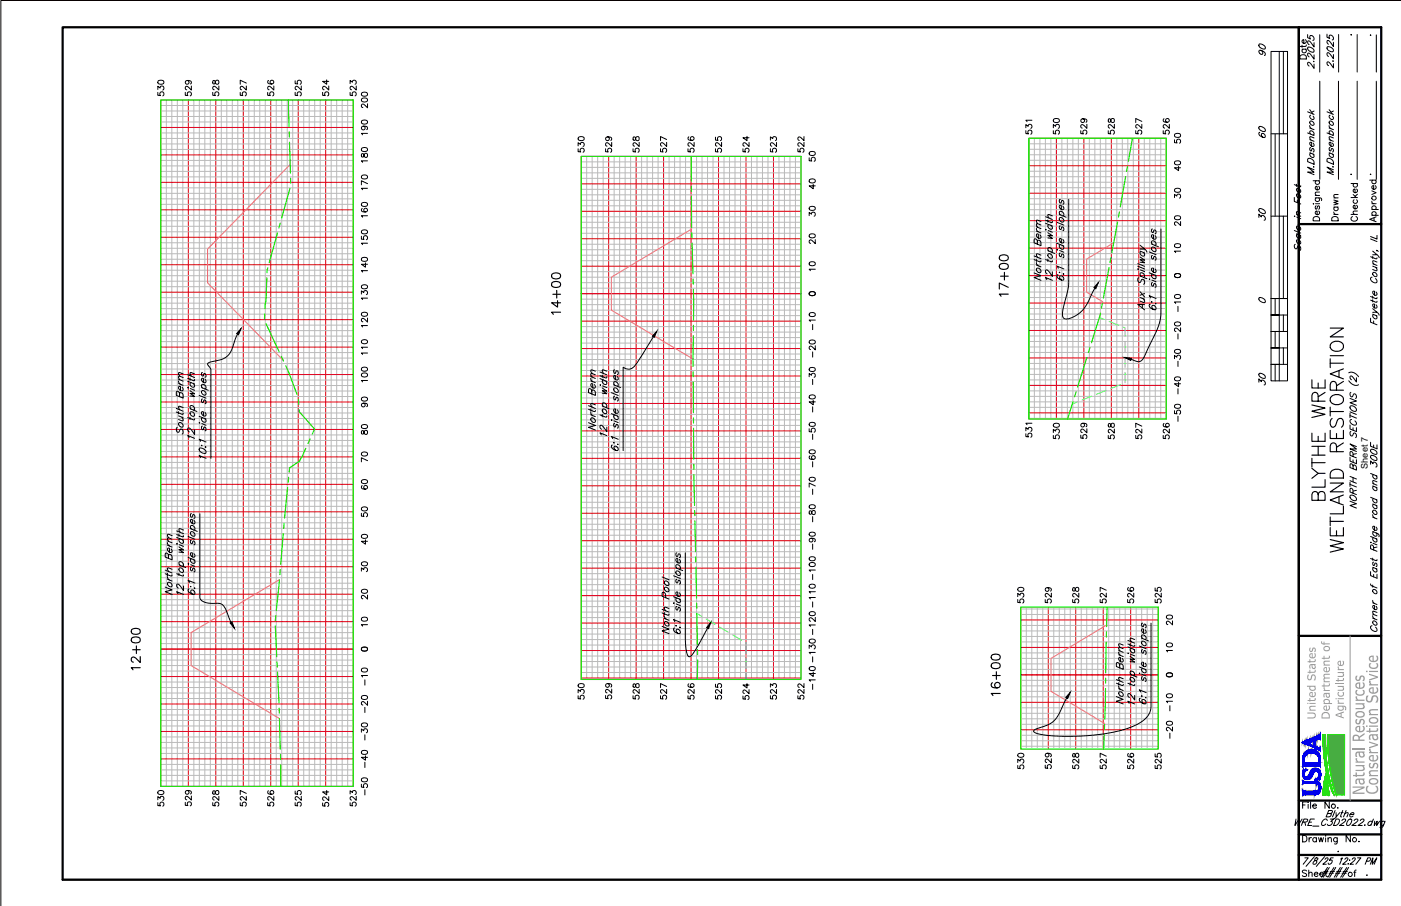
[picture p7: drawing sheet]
<svg xmlns="http://www.w3.org/2000/svg" width="432mm" height="279mm" viewBox="0 0 432 279" stroke-linecap="round" stroke-linejoin="round" font-family="sans-serif">
<defs><g id="words">
<g font-size="7.5">
<text x="409.6" y="155.6" transform="rotate(-90 409.6 155.6)">BLYTHE WRE</text>
<text x="415.2" y="171.4" transform="rotate(-90 415.2 171.4)">WETLAND RESTORATION</text>
</g>
<text font-size="6.2" fill="#989898" x="420.6" y="245.2" transform="rotate(-90 420.6 245.2)">Natural Resources</text>
<g font-size="6.2">
<text x="424.7" y="245" transform="rotate(-90 424.7 245)">Conservation Service</text>
<text x="406.4" y="271.6">####</text>
</g>
<g font-size="5.3">
<text x="391.2" y="18.3" transform="rotate(-90 391.2 18.3)">90</text>
<text x="403.9" y="19.4" transform="rotate(-90 403.9 19.4)">Date</text>
<text x="391.2" y="43.7" transform="rotate(-90 391.2 43.7)">60</text>
<text x="391.2" y="69.1" transform="rotate(-90 391.2 69.1)">30</text>
<text x="413.8" y="69.5" transform="rotate(-90 413.8 69.5)">Drawn</text>
<text x="391.2" y="119.9" transform="rotate(-90 391.2 119.9)">30</text>
</g>
<g font-size="4.9">
<text x="412" y="22.2" transform="rotate(-90 412 22.2)">2.2025</text>
<text x="412" y="55" transform="rotate(-90 412 55)">M.Dasenbrock</text>
<text x="419.5" y="69.5" transform="rotate(-90 419.5 69.5)">Checked</text>
</g>
<text font-size="4.4" x="387" y="94.5">0</text>
<g font-size="4.2" fill="#989898">
<text x="405.5" y="221.9" transform="rotate(-90 405.5 221.9)">United States</text>
<text x="409.9" y="221.9" transform="rotate(-90 409.9 221.9)">Department of</text>
<text x="414.2" y="221.6" transform="rotate(-90 414.2 221.6)">Agriculture</text>
</g>
<text font-size="3.1" x="420.2" y="271.3">.</text>
<text font-size="2.8" x="421.6" y="144.6" transform="rotate(-90 421.6 144.6)">Sheet 7</text>
<g font-size="2.6">
<text x="415.6" y="12">.</text>
<text x="415.6" y="55">.</text>
<text x="421.6" y="55">.</text>
<text x="411.3" y="263.9">.</text>
</g>
</g></defs>
<!-- layer: 1.C3d.Sect.N berm -->
<g fill="none" stroke="#000" stroke-width=".35">
<path d="M308.1 79a1.76 1.76 0 0 1 2.7 .4v.2a1.59 1.59 0 0 1-2.8 0zM170.1 87.2a1.79 1.79 0 0 1 2.7 .4v.3a1.59 1.59 0 0 1-2.8 0zM170.1 84.6a1.77 1.77 0 0 1 2.7 .4v.2a1.59 1.59 0 0 1-2.8 0zM170.4 90.8h2.4M171.6 89.6v2.3M171.8 92.7v2l-1.8-1.3h2.8M172.8 96.3h-2.8l.5 .7M308.1 81.6a1.78 1.78 0 0 1 2.7 .4v.3a1.59 1.59 0 0 1-2.8 0zM308.4 85.2h2.4M309.6 84v2.4M310.8 90.7h-2.8l.5 .7M310.8 88.6l-2.8-1.3v1.8"/>
<path d="M40.6 196.8a1.77 1.77 0 0 1 2.6 .4v.3a1.6 1.6 0 0 1-2.7 0zM40.6 194.2a1.77 1.77 0 0 1 2.6 .4v.2a1.6 1.6 0 0 1-2.7 0zM42 199.2v2.4M40.9 200.4h2.3M43.2 202.5v1.8l-1.3-1.3a.85 .85 0 0 0-1.3-.1l-.1 .8 .6 .5M43.2 205.9h-2.7l.5 .7M305.6 204.8a1.77 1.77 0 0 1 2.7 .4v.2a1.61 1.61 0 0 1-2.8 0zM305.6 202.1a1.78 1.78 0 0 1 2.7 .4v.3a1.59 1.59 0 0 1-2.8 0zM305.9 210.6a.8 .8 0 0 0-.3 1.1 1.58 1.58 0 0 0 2.7-.5 .86 .86 0 0 0-.9-.8 .86 .86 0 0 0-.9 .9 .86 .86 0 0 0 .9 .8M305.9 208.3h2.4M307.1 207.1v2.4M308.3 213.9h-2.8l.5 .6"/>
</g>
<g fill="none" stroke="#d00" stroke-width=".31">
<path d="M49.6 30.8h59.2v211.7h-59.2zM49.6 39.3h59.2M58 30.8v211.7M66.5 30.8v211.7M75 30.8v211.7M83.4 30.8v211.7M91.9 30.8v211.7M100.4 30.8v211.7M49.6 56.2h59.2M49.6 47.8h59.2M179.1 56.7h67.8M187.6 48.2v161.3"/>
<path d="M196.1 48.2v161.3M204.5 48.2v161.3M213 48.2v161.3M221.5 48.2v161.3M229.9 48.2v161.3M238.4 48.2v161.3M317.1 59.6h42.4M317.1 51.1h42.4M325.6 42.7v86.6M334.1 42.7v86.6M342.5 42.7v86.6M351 42.7v86.6"/>
<path d="M49.6 73.2h59.2M49.6 64.7h59.2M179.1 73.6h67.8M179.1 65.2h67.8M317.1 76.5h42.4M317.1 68.1h42.4M49.6 98.6h59.2M49.6 90.1h59.2M49.6 81.6h59.2M179.1 90.6h67.8M179.1 82.1h67.8M179.1 99h67.8"/>
<path d="M317.1 85h42.4M317.1 93.5h42.4M49.6 115.5h59.2M49.6 107h59.2M179.1 107.5h67.8M179.1 116h67.8M317.1 101.9h42.4M317.1 110.4h42.4M317.1 118.9h42.4M49.6 132.4h59.2M49.6 124h59.2M179.1 124.4h67.8"/>
<path d="M179.1 132.9h67.8M317.1 127.3h42.4M317.1 129.3v-86.6h42.4v86.6M49.6 157.8h59.2M49.6 149.4h59.2M49.6 140.9h59.2M179.1 141.4h67.8M179.1 149.8h67.8M179.1 158.3h67.8M49.6 174.8h59.2M49.6 166.3h59.2M179.1 166.8h67.8"/>
<path d="M179.1 175.2h67.8M49.6 191.7h59.2M49.6 183.2h59.2M179.1 183.7h67.8M179.1 192.2h67.8M314.6 187.2v43.8M314.6 199.7h42.4M314.6 191.2h42.4M323.1 187.2v43.8M331.6 187.2v43.8M340 187.2v43.8M348.5 187.2v43.8"/>
<path d="M357 187.2v43.8M49.6 200.2h59.2M49.6 208.6h59.2M49.6 217.1h59.2M179.1 209.5v-161.3h67.8v161.3M179.1 200.6h67.8M179.1 209.1h67.8M314.6 208.1h42.4M314.6 216.6h42.4M49.6 225.6h59.2M49.6 234h59.2M314.6 225.1h42.4"/>
</g>
<g fill="none" stroke="#bababa" stroke-width=".31">
<path d="M49.6 37.6h59.2M49.6 35.9h59.2M49.6 34.2h59.2M49.6 32.5h59.2M51.3 30.8v211.7M53 30.8v211.7M54.7 30.8v211.7M56.3 30.8v211.7M59.7 30.8v211.7M61.4 30.8v211.7M63.1 30.8v211.7M64.8 30.8v211.7"/>
<path d="M68.2 30.8v211.7M69.9 30.8v211.7M71.6 30.8v211.7M73.3 30.8v211.7M76.7 30.8v211.7M78.4 30.8v211.7M80.1 30.8v211.7M81.8 30.8v211.7M85.1 30.8v211.7M86.8 30.8v211.7M88.5 30.8v211.7M90.2 30.8v211.7"/>
<path d="M93.6 30.8v211.7M95.3 30.8v211.7M97 30.8v211.7M98.7 30.8v211.7M102.1 30.8v211.7M103.8 30.8v211.7M105.5 30.8v211.7M107.2 30.8v211.7M49.6 44.4h59.2M49.6 59.6h59.2M49.6 57.9h59.2M49.6 54.5h59.2"/>
<path d="M49.6 52.9h59.2M49.6 51.2h59.2M49.6 49.5h59.2M49.6 46.1h59.2M49.6 42.7h59.2M49.6 41h59.2M179.1 58.4h67.8M179.1 55h67.8M179.1 53.3h67.8M179.1 51.6h67.8M179.1 49.9h67.8M180.8 48.2v161.3"/>
<path d="M182.5 48.2v161.3M184.2 48.2v161.3M185.9 48.2v161.3M189.3 48.2v161.3M191 48.2v161.3M192.7 48.2v161.3M194.4 48.2v161.3M197.7 48.2v161.3M199.4 48.2v161.3M201.1 48.2v161.3M202.8 48.2v161.3M206.2 48.2v161.3"/>
<path d="M207.9 48.2v161.3M209.6 48.2v161.3M211.3 48.2v161.3M214.7 48.2v161.3M216.4 48.2v161.3M218.1 48.2v161.3M219.8 48.2v161.3M223.1 48.2v161.3M224.8 48.2v161.3M226.5 48.2v161.3M228.2 48.2v161.3M231.6 48.2v161.3"/>
<path d="M233.3 48.2v161.3M235 48.2v161.3M236.7 48.2v161.3M240.1 48.2v161.3M241.8 48.2v161.3M243.5 48.2v161.3M245.2 48.2v161.3M317.1 57.9h42.4M317.1 56.2h42.4M317.1 54.5h42.4M317.1 52.8h42.4M317.1 49.4h42.4"/>
<path d="M317.1 47.7h42.4M317.1 46h42.4M317.1 44.3h42.4M318.8 42.7v86.6M320.5 42.7v86.6M322.2 42.7v86.6M323.9 42.7v86.6M327.3 42.7v86.6M329 42.7v86.6M330.7 42.7v86.6M332.4 42.7v86.6M335.7 42.7v86.6"/>
<path d="M337.4 42.7v86.6M339.1 42.7v86.6M340.8 42.7v86.6M344.2 42.7v86.6M345.9 42.7v86.6M347.6 42.7v86.6M349.3 42.7v86.6M352.7 42.7v86.6M354.4 42.7v86.6M356.1 42.7v86.6M357.8 42.7v86.6M49.6 79.9h59.2"/>
<path d="M49.6 78.3h59.2M49.6 76.6h59.2M49.6 74.9h59.2M49.6 71.5h59.2M49.6 69.8h59.2M49.6 68.1h59.2M49.6 66.4h59.2M49.6 63h59.2M49.6 61.3h59.2M179.1 78.7h67.8M179.1 77h67.8M179.1 75.3h67.8"/>
<path d="M179.1 71.9h67.8M179.1 70.2h67.8M179.1 68.5h67.8M179.1 66.9h67.8M179.1 63.5h67.8M179.1 61.8h67.8M179.1 60.1h67.8M317.1 79.9h42.4M317.1 78.2h42.4M317.1 74.8h42.4M317.1 73.1h42.4M317.1 71.4h42.4"/>
<path d="M317.1 69.7h42.4M317.1 66.4h42.4M317.1 64.7h42.4M317.1 63h42.4M317.1 61.3h42.4M49.6 86.7h59.2M49.6 88.4h59.2M49.6 91.8h59.2M49.6 95.2h59.2M49.6 96.9h59.2M49.6 93.5h59.2M49.6 85h59.2"/>
<path d="M49.6 83.3h59.2M179.1 88.9h67.8M179.1 87.2h67.8M179.1 85.5h67.8M179.1 83.8h67.8M179.1 80.4h67.8M179.1 92.3h67.8M179.1 93.9h67.8M179.1 95.6h67.8M179.1 97.3h67.8M317.1 83.3h42.4M317.1 81.6h42.4"/>
<path d="M317.1 86.7h42.4M317.1 88.4h42.4M317.1 90.1h42.4M317.1 91.8h42.4M317.1 95.1h42.4M317.1 96.8h42.4M317.1 98.5h42.4M49.6 100.3h59.2M49.6 103.7h59.2M49.6 105.3h59.2M49.6 108.7h59.2M49.6 112.1h59.2"/>
<path d="M49.6 113.8h59.2M49.6 118.9h59.2M49.6 117.2h59.2M49.6 110.4h59.2M49.6 102h59.2M179.1 100.7h67.8M179.1 102.4h67.8M179.1 104.1h67.8M179.1 105.8h67.8M179.1 109.2h67.8M179.1 110.9h67.8M179.1 112.6h67.8"/>
<path d="M179.1 114.3h67.8M179.1 117.6h67.8M179.1 119.3h67.8M317.1 100.2h42.4M317.1 103.6h42.4M317.1 105.3h42.4M317.1 107h42.4M317.1 108.7h42.4M317.1 112.1h42.4M317.1 113.8h42.4M317.1 115.5h42.4M317.1 117.2h42.4"/>
<path d="M49.6 139.2h59.2M49.6 137.5h59.2M49.6 135.8h59.2M49.6 134.1h59.2M49.6 130.7h59.2M49.6 129.1h59.2M49.6 127.4h59.2M49.6 125.7h59.2M49.6 122.3h59.2M49.6 120.6h59.2M179.1 121h67.8M179.1 122.7h67.8"/>
<path d="M179.1 126.1h67.8M179.1 127.8h67.8M179.1 129.5h67.8M179.1 131.2h67.8M179.1 134.6h67.8M179.1 136.3h67.8M179.1 138h67.8M179.1 139.7h67.8M317.1 120.5h42.4M317.1 122.2h42.4M317.1 123.9h42.4M317.1 125.6h42.4"/>
<path d="M317.1 129h42.4M49.6 159.5h59.2M49.6 156.1h59.2M49.6 154.5h59.2M49.6 152.8h59.2M49.6 151.1h59.2M49.6 147.7h59.2M49.6 146h59.2M49.6 144.3h59.2M49.6 142.6h59.2M179.1 143h67.8M179.1 144.7h67.8"/>
<path d="M179.1 146.4h67.8M179.1 148.1h67.8M179.1 151.5h67.8M179.1 153.2h67.8M179.1 154.9h67.8M179.1 156.6h67.8M179.1 160h67.8M49.6 179.9h59.2M49.6 178.2h59.2M49.6 176.5h59.2M49.6 173.1h59.2M49.6 171.4h59.2"/>
<path d="M49.6 169.7h59.2M49.6 168h59.2M49.6 164.6h59.2M49.6 162.9h59.2M49.6 161.2h59.2M179.1 161.7h67.8M179.1 163.4h67.8M179.1 165.1h67.8M179.1 168.4h67.8M179.1 170.1h67.8M179.1 171.8h67.8M179.1 173.5h67.8"/>
<path d="M179.1 176.9h67.8M179.1 178.6h67.8M49.6 198.5h59.2M49.6 196.8h59.2M49.6 195.1h59.2M49.6 193.4h59.2M49.6 190h59.2M49.6 188.3h59.2M49.6 186.6h59.2M49.6 184.9h59.2M49.6 181.5h59.2M179.1 180.3h67.8"/>
<path d="M179.1 182h67.8M179.1 185.4h67.8M179.1 187.1h67.8M179.1 188.8h67.8M179.1 190.5h67.8M179.1 193.8h67.8M179.1 195.5h67.8M179.1 197.2h67.8M179.1 198.9h67.8M314.6 198h42.4M314.6 196.3h42.4M314.6 194.6h42.4"/>
<path d="M314.6 192.9h42.4M314.6 189.5h42.4M314.6 187.8h42.4M316.3 187.2v43.8M318 187.2v43.8M319.7 187.2v43.8M321.4 187.2v43.8M324.8 187.2v43.8M326.5 187.2v43.8M328.2 187.2v43.8M329.9 187.2v43.8M333.2 187.2v43.8"/>
<path d="M334.9 187.2v43.8M336.6 187.2v43.8M338.3 187.2v43.8M341.7 187.2v43.8M343.4 187.2v43.8M345.1 187.2v43.8M346.8 187.2v43.8M350.2 187.2v43.8M351.9 187.2v43.8M353.6 187.2v43.8M355.3 187.2v43.8M49.6 201.9h59.2"/>
<path d="M49.6 203.6h59.2M49.6 205.3h59.2M49.6 206.9h59.2M49.6 210.3h59.2M49.6 212h59.2M49.6 213.7h59.2M49.6 215.4h59.2M49.6 218.8h59.2M179.1 202.3h67.8M179.1 204h67.8M179.1 205.7h67.8M179.1 207.4h67.8"/>
<path d="M314.6 206.4h42.4M314.6 204.7h42.4M314.6 203h42.4M314.6 201.3h42.4M314.6 209.8h42.4M314.6 211.5h42.4M314.6 213.2h42.4M314.6 214.9h42.4M314.6 218.3h42.4M314.6 220h42.4M49.6 220.5h59.2M49.6 222.2h59.2"/>
<path d="M49.6 223.9h59.2M49.6 227.3h59.2M49.6 229h59.2M49.6 230.7h59.2M49.6 232.3h59.2M49.6 235.7h59.2M49.6 237.4h59.2M49.6 239.1h59.2M314.6 221.7h42.4M314.6 223.4h42.4M314.6 226.7h42.4M314.6 228.4h42.4"/>
<path d="M314.6 230.1h42.4M49.6 240.8h59.2"/>
</g>
<path d="M49.6 30.8h59.2v211.7h-59.2zM179.1 48.2h67.8v161.3h-67.8zM317.1 42.7h42.4v86.6h-42.4zM314.6 187.2h42.4v43.8h-42.4z" fill="none" stroke="#0f0" stroke-width=".35"/>
<g fill="none" stroke="#000" stroke-width=".31">
<path d="M48.6 28.5v.9l.8 .1a.66 .66 0 0 1 0-1 .66 .66 0 0 1 1 .1 .66 .66 0 0 1-.2 1M48.6 27.6v-1l.8 .5a.63 .63 0 0 1 1-.4 .63 .63 0 0 1-.2 1.1M48.7 25l.7-.3a.8 .8 0 0 1 1.1 .8 1.02 1.02 0 0 1-1 .5 1.02 1.02 0 0 1-.9-.7zM57.1 28.5v.9l.8 .1a.67 .67 0 0 1 0-1 .67 .67 0 0 1 1 .1 .67 .67 0 0 1-.3 1M57.7 24.8a.58 .58 0 0 1 .5 .8 .58 .58 0 0 1-.9 .3 .58 .58 0 0 1 .1-1l.3-.1a.89 .89 0 0 1 1.3 .7l-.3 .4M59 26.5v1.3l-.9-.9-.6-.3-.3 .2-.1 .5 .5 .4M65.6 28.5v.9l.8 .1a.67 .67 0 0 1 0-1 .67 .67 0 0 1 1 .1 .67 .67 0 0 1-.3 1M65.7 24.9v.9l.3 .1 .8-1.2a.62 .62 0 0 1 .7 .7 .62 .62 0 0 1-.7 .6l-.3-.3-.3-.8zM67.4 26.5v1.3l-1.3-1.2-.5 .4 .1 .5 .3 .2M74 28.5v.9l.8 .1a.67 .67 0 0 1 0-1 .67 .67 0 0 1 1 .1 .67 .67 0 0 1-.2 1M75.9 25.6l-1.9-.9v1.3M75.9 26.5v1.3l-1.3-1.2-.6 .4 .1 .5 .4 .2"/>
<path d="M82.5 28.5v.9l.8 .1a.67 .67 0 0 1 0-1 .67 .67 0 0 1 1 .1 .67 .67 0 0 1-.3 1M82.8 24.8l-.2 .1a.93 .93 0 0 0 .7 1.1 .93 .93 0 0 0 1.1-.6 .59 .59 0 0 0-.5-.7 .59 .59 0 0 0-.7 .6 .59 .59 0 0 0 .6 .6M84.4 26.5v1.3l-1.4-1.2-.5 .4 .1 .5 .4 .2M91 28.5v.9l.8 .1a.67 .67 0 0 1 0-1 .67 .67 0 0 1 1 .1 .67 .67 0 0 1-.3 1M91 24.9v.9l.8 .1a.66 .66 0 0 1 0-1 .66 .66 0 0 1 1 .1 .66 .66 0 0 1-.3 1M92.9 26.5v1.3l-1.4-1.2-.5 .4 .1 .5 .3 .2M99.4 28.5v.9l.8 .1a.67 .67 0 0 1 0-1 .67 .67 0 0 1 1 .1 .67 .67 0 0 1-.2 1M100.7 24.6v1.4l-1.3-.9h1.9M101.3 26.5v1.3l-1.3-1.2-.6 .4 .1 .5 .4 .2M107.9 28.5v.9l.8 .1a.67 .67 0 0 1 0-1 .67 .67 0 0 1 1 .1 .67 .67 0 0 1-.3 1M107.9 25.8v-1l.7 .6a.62 .62 0 0 1 1-.5 .62 .62 0 0 1-.2 1.1M109.8 26.5v1.3l-1.4-1.2-.5 .4 .1 .5 .4 .2"/>
<path d="M111.5 37.3l.7-.3a.8 .8 0 0 1 1.1 .7 1.02 1.02 0 0 1-1 .6 1.02 1.02 0 0 1-.9-.7zM111.5 30.5l.7-.3a.82 .82 0 0 1 1.1 .7 1.02 1.02 0 0 1-1 .6 1.02 1.02 0 0 1-.9-.8zM111.5 28.7l.7-.3a.82 .82 0 0 1 1.1 .7 1.02 1.02 0 0 1-1 .6 1.02 1.02 0 0 1-.9-.7zM112 38.9a.58 .58 0 0 1 .5 .8 .58 .58 0 0 1-.9 .2 .58 .58 0 0 1 .1-.9l.3-.1a.89 .89 0 0 1 1.3 .7l-.3 .4M113.3 32v1.3l-1.4-1.2-.5 .3 .1 .6 .3 .2M316.2 39.4v-1l.7 .6a.63 .63 0 0 1 1-.5 .63 .63 0 0 1-.2 1.1M318.1 37.1h-1.9l.3 .4M324.6 39.4v-1l.8 .6a.63 .63 0 0 1 1-.5 .63 .63 0 0 1-.2 1.1M324.7 36.8l.7-.3a.84 .84 0 0 1 1.1 .6 .97 .97 0 0 1-.9 .7 .97 .97 0 0 1-1-.7zM333.7 36.6a.58 .58 0 0 1 .5 .8 .58 .58 0 0 1-.9 .3 .58 .58 0 0 1 .1-1l.3-.1a.88 .88 0 0 1 1.3 .7l-.3 .4M335 38.3v1.3l-1.3-1.2-.6 .4 .1 .5 .4 .2M341.7 36.7v.9l.3 .1 .8-1.2a.62 .62 0 0 1 .7 .7 .62 .62 0 0 1-.7 .6l-.3-.3-.3-.8z"/>
<path d="M343.5 38.3v1.3l-1.4-1.2-.5 .4 .1 .5 .3 .2M351.9 37.4l-1.9-.9v1.3M351.9 38.3v1.3l-1.3-1.2-.6 .4 .1 .5 .4 .2M358.8 36.6l-.2 .1a.93 .93 0 0 0 .7 1.1 .93 .93 0 0 0 1.1-.6 .59 .59 0 0 0-.5-.7 .59 .59 0 0 0-.7 .6 .59 .59 0 0 0 .6 .6M360.4 38.3v1.3l-1.3-1.2-.6 .4 .1 .5 .4 .2M111.5 54.2l.7-.2a.8 .8 0 0 1 1.1 .7 1.02 1.02 0 0 1-1 .5 1.02 1.02 0 0 1-.9-.7zM111.5 47.5v.9h.3l.8-1.1a.63 .63 0 0 1 .7 .6 .63 .63 0 0 1-.7 .6l-.3-.2-.3-.8zM111.5 45.8l.7-.3a.8 .8 0 0 1 1.1 .7 1.02 1.02 0 0 1-1 .5 1.02 1.02 0 0 1-.9-.7zM113.3 58.1h-1.9l.3 .4M113.3 49.6h-1.9l.3 .4M113.3 41.1h-1.9l.3 .5M113.3 56.6l-1.9-.9v1.3"/>
<path d="M178.2 45.9v.9l.8 .1a.67 .67 0 0 1 0-1 .67 .67 0 0 1 1 .1 .67 .67 0 0 1-.3 1M178.2 45v-1l.7 .5a.62 .62 0 0 1 1-.4 .62 .62 0 0 1-.2 1.1M178.3 42.4l.7-.3a.86 .86 0 0 1 1.1 .6 .97 .97 0 0 1-1 .7 .97 .97 0 0 1-.9-.7zM186.6 45.9v.9l.9 .1a.67 .67 0 0 1-.1-1 .67 .67 0 0 1 1 .1 .67 .67 0 0 1-.2 1M187.3 42.2a.58 .58 0 0 1 .5 .8 .58 .58 0 0 1-1 .2 .58 .58 0 0 1 .1-.9l.4-.1a.89 .89 0 0 1 1.2 .7l-.2 .4M188.5 43.9v1.3l-1.3-1.2-.6 .4 .1 .5 .4 .2M195.1 45.9v.9l.8 .1a.67 .67 0 0 1 0-1 .67 .67 0 0 1 1 .1 .67 .67 0 0 1-.3 1M195.2 42.3v.9l.4 .1 .8-1.2a.63 .63 0 0 1 .6 .6 .63 .63 0 0 1-.6 .7l-.4-.3-.3-.8zM197 43.9v1.3l-1.3-1.2-.6 .4 .1 .5 .4 .2M203.6 45.9v.9l.8 .1a.67 .67 0 0 1 0-1 .67 .67 0 0 1 1 .1 .67 .67 0 0 1-.3 1M205.5 43.9v1.3l-1.4-1.2-.5 .4 .1 .5 .3 .2M205.5 43l-1.9-.9v1.3"/>
<path d="M212 45.9v.9l.9 .1a.67 .67 0 0 1-.1-1 .67 .67 0 0 1 1 .1 .67 .67 0 0 1-.2 1M212.3 42.2l-.2 .1a.93 .93 0 0 0 .7 1.1 .93 .93 0 0 0 1.1-.7 .58 .58 0 0 0-.5-.6 .58 .58 0 0 0-.6 .6 .58 .58 0 0 0 .5 .6M213.9 43.9v1.3l-1.3-1.2-.6 .4 .1 .5 .4 .2M220.5 45.9v.9l.8 .1a.67 .67 0 0 1 0-1 .67 .67 0 0 1 1 .1 .67 .67 0 0 1-.3 1M220.5 42.3v.9l.8 .1a.66 .66 0 0 1 0-1 .66 .66 0 0 1 1 .1 .66 .66 0 0 1-.3 1M222.4 43.9v1.3l-1.3-1.2-.6 .4 .1 .5 .4 .2M229 45.9v.9l.8 .1a.67 .67 0 0 1 0-1 .67 .67 0 0 1 1 .1 .67 .67 0 0 1-.3 1M230.2 42v1.4l-1.2-.9h1.9M230.9 43.9v1.3l-1.4-1.2-.5 .4 .1 .5 .3 .2M237.4 45.9v.9l.9 .1a.67 .67 0 0 1-.1-1 .67 .67 0 0 1 1 .1 .67 .67 0 0 1-.2 1M237.4 43.2v-1l.8 .5a.62 .62 0 0 1 1-.4 .62 .62 0 0 1-.2 1.1M239.3 43.9v1.3l-1.3-1.2-.6 .4 .1 .5 .4 .2"/>
<path d="M245.9 45.9v.9l.8 .1a.67 .67 0 0 1 0-1 .67 .67 0 0 1 1 .1 .67 .67 0 0 1-.3 1M247.8 43.9v1.3l-1.3-1.2-.6 .4 .1 .5 .4 .2M247.8 42.1v1.3l-1.3-1.2-.6 .4 .1 .5 .4 .2M249.4 48.7v.9l.8 .1a.66 .66 0 0 1 0-1 .66 .66 0 0 1 1 .1 .66 .66 0 0 1-.3 .9M249.5 55.4l.7-.2a.8 .8 0 0 1 1.1 .7 1.02 1.02 0 0 1-1 .5 1.02 1.02 0 0 1-.9-.7zM249.5 47l.7-.3a.8 .8 0 0 1 1.1 .7 1.02 1.02 0 0 1-1 .6 1.02 1.02 0 0 1-.9-.8zM250.6 56.9v1.3l-1.2-.9h1.9M316.2 40.3v.9l.8 .1a.67 .67 0 0 1 0-1 .67 .67 0 0 1 1 .1 .67 .67 0 0 1-.3 1M324.6 40.3v.9l.8 .1a.67 .67 0 0 1 0-1 .67 .67 0 0 1 1 .1 .67 .67 0 0 1-.2 1M333.1 40.3v.9l.8 .1a.67 .67 0 0 1 0-1 .67 .67 0 0 1 1 .1 .67 .67 0 0 1-.3 1M341.6 40.3v.9l.8 .1a.67 .67 0 0 1 0-1 .67 .67 0 0 1 1 .1 .67 .67 0 0 1-.3 1M350 40.3v.9l.8 .1a.67 .67 0 0 1 0-1 .67 .67 0 0 1 1 .1 .67 .67 0 0 1-.2 1"/>
<path d="M358.5 40.3v.9l.8 .1a.67 .67 0 0 1 0-1 .67 .67 0 0 1 1 .1 .67 .67 0 0 1-.3 1M362 43.1v.9l.8 .1a.66 .66 0 0 1 0-1 .66 .66 0 0 1 1 .1 .66 .66 0 0 1-.3 1M362.1 58.3l.7-.2a.84 .84 0 0 1 1.1 .5 .97 .97 0 0 1-1 .7 .97 .97 0 0 1-.9-.7zM362.1 49.9l.7-.3a.84 .84 0 0 1 1.1 .5 .97 .97 0 0 1-1 .8 .97 .97 0 0 1-.9-.8zM362.1 41.4l.7-.3a.84 .84 0 0 1 1.1 .6 .97 .97 0 0 1-1 .7 .97 .97 0 0 1-.9-.7zM363.2 51.3v1.3l-1.2-.9h1.9M111.4 72.9v.9h.8a.67 .67 0 0 1 0-1 .67 .67 0 0 1 1 .2 .67 .67 0 0 1-.3 .9M111.5 79.6l.7-.2a.82 .82 0 0 1 1.1 .7 1.02 1.02 0 0 1-1 .5 1.02 1.02 0 0 1-.9-.7zM111.5 71.2l.7-.3a.8 .8 0 0 1 1.1 .7 1.02 1.02 0 0 1-1 .5 1.02 1.02 0 0 1-.9-.7zM111.5 62.7l.7-.3a.8 .8 0 0 1 1.1 .7 1.02 1.02 0 0 1-1 .6 1.02 1.02 0 0 1-.9-.7zM111.7 64.3l-.2 .1a.93 .93 0 0 0 .7 1.1 .93 .93 0 0 0 1.1-.7 .58 .58 0 0 0-.6-.6 .58 .58 0 0 0-.6 .5 .58 .58 0 0 0 .5 .7M113.3 75h-1.9l.3 .4"/>
<path d="M113.3 66.5h-1.9l.3 .5M249.4 66.5v-1l.7 .6a.62 .62 0 0 1 1-.5 .62 .62 0 0 1-.2 1.1M249.5 72.4l.7-.3a.8 .8 0 0 1 1.1 .7 1.02 1.02 0 0 1-1 .6 1.02 1.02 0 0 1-.9-.8zM249.5 63.9l.7-.3a.8 .8 0 0 1 1.1 .8 1.02 1.02 0 0 1-1 .5 1.02 1.02 0 0 1-.9-.7zM251.3 73.9v1.2l-1.4-1.1-.5 .3 .1 .6 .3 .2M362 60.9v-1l.7 .6a.63 .63 0 0 1 1-.5 .63 .63 0 0 1-.2 1.1M362.1 75.4l.7-.3a.84 .84 0 0 1 1.1 .6 .97 .97 0 0 1-1 .7 .97 .97 0 0 1-.9-.7zM362.1 66.8l.7-.3a.84 .84 0 0 1 1.1 .6 .97 .97 0 0 1-1 .7 .97 .97 0 0 1-.9-.7zM363.9 77.4h-1.9l.4 .5M363.9 68.3v1.3l-.9-.9-.6-.3-.3 .2-.1 .5 .4 .4M111.4 90.7v-1l.7 .5a.62 .62 0 0 1 1-.4 .62 .62 0 0 1-.2 1.1M111.5 96.6l.7-.3a.82 .82 0 0 1 1.1 .7 1.02 1.02 0 0 1-1 .6 1.02 1.02 0 0 1-.9-.8z"/>
<path d="M111.5 88.1l.7-.3a.82 .82 0 0 1 1.1 .7 1.02 1.02 0 0 1-1 .6 1.02 1.02 0 0 1-.9-.7zM112.6 81.1v1.3l-1.2-.9h1.9M113.3 98.1v1.2l-1.4-1.1-.5 .3 .1 .6 .3 .1M113.3 91.9h-1.9l.3 .5M113.3 83.5h-1.9l.3 .4M249.5 90.2l.7-.3a.82 .82 0 0 1 1.1 .7 1.02 1.02 0 0 1-1 .6 1.02 1.02 0 0 1-.9-.7zM249.5 81l.7-.3a.81 .81 0 0 1 1.1 .7 1.02 1.02 0 0 1-1 .6 1.02 1.02 0 0 1-.9-.8zM249.5 96.6l.7-.2a.82 .82 0 0 1 1.1 .7 1.02 1.02 0 0 1-1 .5 1.02 1.02 0 0 1-.9-.7zM251.3 83h-1.9l.4 .5M251.3 98.7h-1.9l.4 .5M362.1 84.6l.7-.3a.86 .86 0 0 1 1.1 .6 .97 .97 0 0 1-1 .7 .97 .97 0 0 1-.9-.7zM362.1 91.1l.7-.3a.86 .86 0 0 1 1.1 .5 .97 .97 0 0 1-1 .8 .97 .97 0 0 1-.9-.8z"/>
<path d="M362.1 99.5l.7-.2a.86 .86 0 0 1 1.1 .5 .97 .97 0 0 1-1 .7 .97 .97 0 0 1-.9-.7zM363.1 94.5v1.6M363.9 93.1h-1.9l.4 .5M111.5 115.3l.7-.3a.82 .82 0 0 1 1.1 .7 1.02 1.02 0 0 1-1 .6 1.02 1.02 0 0 1-.9-.8zM111.5 113.5l.7-.3a.82 .82 0 0 1 1.1 .7 1.02 1.02 0 0 1-1 .6 1.02 1.02 0 0 1-.9-.7zM111.5 105l.7-.2a.82 .82 0 0 1 1.1 .7 1.02 1.02 0 0 1-1 .5 1.02 1.02 0 0 1-.9-.7zM113.3 117.3h-1.9l.3 .5M113.3 108.9h-1.9l.3 .4M113.3 107.1h-1.9l.3 .4M113.3 100.4h-1.9l.3 .4M249.4 116.2v-1l.7 .5a.62 .62 0 0 1 1-.4 .62 .62 0 0 1-.2 1.1M249.5 105.1l.7-.3a.8 .8 0 0 1 1.1 .8 1.02 1.02 0 0 1-1 .5 1.02 1.02 0 0 1-.9-.7z"/>
<path d="M249.5 113.6l.7-.3a.8 .8 0 0 1 1.1 .7 1.02 1.02 0 0 1-1 .6 1.02 1.02 0 0 1-.9-.7zM250.5 100.1v1.6M250.5 108.5v1.6M250.5 117v1.6M251.3 106.6v1.3l-1.4-1.2-.5 .4 .1 .5 .3 .2M362 110.6v-1l.7 .6a.63 .63 0 0 1 1-.5 .63 .63 0 0 1-.2 1.1M362.1 108l.7-.3a.86 .86 0 0 1 1.1 .6 .97 .97 0 0 1-1 .7 .97 .97 0 0 1-.9-.7zM362.1 116.5l.7-.3a.86 .86 0 0 1 1.1 .5 .97 .97 0 0 1-1 .8 .97 .97 0 0 1-.9-.8zM363.1 102.9v1.7M363.1 111.4v1.6M363.1 119.9v1.6M363.2 117.9v1.4l-1.2-.9h1.9"/>
<path d="M363.9 101.1v1.2l-.9-.9-.6-.2-.3 .1-.1 .6 .4 .3M111.5 139.6l.7-.2a.82 .82 0 0 1 1.1 .7 1.02 1.02 0 0 1-1 .6 1.02 1.02 0 0 1-.9-.8zM111.5 132.9v.9l.3 .1 .8-1.2a.61 .61 0 0 1 .7 .7 .61 .61 0 0 1-.8 .5l-.5-1zM111.5 131.2l.7-.3a.82 .82 0 0 1 1.1 .7 1.02 1.02 0 0 1-1 .6 1.02 1.02 0 0 1-.9-.7zM111.5 122.7l.7-.3a.82 .82 0 0 1 1.1 .8 1.02 1.02 0 0 1-1 .5 1.02 1.02 0 0 1-.9-.7zM112 124.3a.58 .58 0 0 1 .5 .8 .58 .58 0 0 1-.9 .3 .58 .58 0 0 1 .1-1l.3-.1a.89 .89 0 0 1 1.3 .7l-.3 .4M249.4 132.2v.9l.8 .1a.66 .66 0 0 1 0-1 .66 .66 0 0 1 1 .1 .66 .66 0 0 1-.3 1M249.5 122l.7-.2a.8 .8 0 0 1 1.1 .7 1.02 1.02 0 0 1-1 .5 1.02 1.02 0 0 1-.9-.7zM249.5 130.5l.7-.3a.8 .8 0 0 1 1.1 .8 1.02 1.02 0 0 1-1 .5 1.02 1.02 0 0 1-.9-.7zM249.5 139l.7-.3a.8 .8 0 0 1 1.1 .7 1.02 1.02 0 0 1-1 .6 1.02 1.02 0 0 1-.9-.7zM250.5 125.5v1.6M250.5 133.9v1.6"/>
<path d="M250.6 123.5v1.3l-1.2-.9h1.9M316.2 133.8v.8l.8 .1a.66 .66 0 0 1 0-1 .66 .66 0 0 1 1 .2 .66 .66 0 0 1-.3 .9M316.2 132.9v-1l.7 .5a.63 .63 0 0 1 1-.5 .63 .63 0 0 1-.2 1.1M318.1 130.5h-1.9l.3 .5M324.6 134.3v.9l.8 .1a.66 .66 0 0 1 0-1 .66 .66 0 0 1 1 .1 .66 .66 0 0 1-.2 1M324.6 133.4v-1l.8 .5a.63 .63 0 0 1 1-.4 .63 .63 0 0 1-.2 1.1M324.7 130.8l.7-.3a.86 .86 0 0 1 1.1 .6 .97 .97 0 0 1-.9 .7 .97 .97 0 0 1-1-.7zM333.1 134.2v.9l.8 .1a.66 .66 0 0 1 0-1 .66 .66 0 0 1 1 .1 .66 .66 0 0 1-.3 1M333.7 130.5a.58 .58 0 0 1 .5 .8 .58 .58 0 0 1-.9 .3 .58 .58 0 0 1 .1-1l.3-.1a.88 .88 0 0 1 1.3 .7l-.3 .4M335 132.2v1.3l-1.3-1.2-.6 .4 .1 .5 .4 .2M341.6 134.3v.9l.8 .1a.66 .66 0 0 1 0-1 .66 .66 0 0 1 1 .1 .66 .66 0 0 1-.3 1M341.7 130.7v.9l.3 .1 .8-1.2a.61 .61 0 0 1 .7 .7 .61 .61 0 0 1-.9 .5l-.4-1z"/>
<path d="M343.5 132.3v1.3l-1.4-1.2-.5 .4 .1 .5 .3 .2M350 134.3v.9l.8 .1a.66 .66 0 0 1 0-1 .66 .66 0 0 1 1 .1 .66 .66 0 0 1-.2 1M351.9 131.4l-1.9-.9v1.3M351.9 132.3v1.3l-1.3-1.2-.6 .4 .1 .5 .4 .2M358.5 134.3v.9l.8 .1a.66 .66 0 0 1 0-1 .66 .66 0 0 1 1 .1 .66 .66 0 0 1-.3 1M358.8 130.6l-.2 .1a.93 .93 0 0 0 .7 1.1 .93 .93 0 0 0 1.1-.7 .58 .58 0 0 0-.5-.6 .58 .58 0 0 0-.7 .6 .58 .58 0 0 0 .6 .6M360.4 132.3v1.3l-1.3-1.2-.6 .4 .1 .5 .4 .2M362 126.6v.9l.8 .1a.67 .67 0 0 1 0-1 .67 .67 0 0 1 1 .2 .67 .67 0 0 1-.3 .9M362.1 124.9l.7-.2a.86 .86 0 0 1 1.1 .5 .97 .97 0 0 1-1 .7 .97 .97 0 0 1-.9-.7zM363.1 128.3v1.7M111.4 158.3v.9l.8 .1a.67 .67 0 0 1 0-1 .67 .67 0 0 1 1 .1 .67 .67 0 0 1-.3 1M111.5 156.6l.7-.3a.82 .82 0 0 1 1.1 .7 1.02 1.02 0 0 1-1 .6 1.02 1.02 0 0 1-.9-.7z"/>
<path d="M111.5 148.2l.7-.3a.82 .82 0 0 1 1.1 .7 1.02 1.02 0 0 1-1 .6 1.02 1.02 0 0 1-.9-.8zM111.7 149.8l-.2 .1a.93 .93 0 0 0 .6 1.1 .93 .93 0 0 0 1.2-.7 .58 .58 0 0 0-.6-.6 .58 .58 0 0 0-.6 .5 .58 .58 0 0 0 .5 .6M113.3 142.1l-1.9-.9v1.2M249.5 147.4l.7-.2a.8 .8 0 0 1 1.1 .7 1.02 1.02 0 0 1-1 .5 1.02 1.02 0 0 1-.9-.7zM249.5 157.6v.9l.3 .1 .8-1.2a.63 .63 0 0 1 .7 .7 .63 .63 0 0 1-.7 .6l-.3-.3-.3-.8zM249.5 155.9l.7-.3a.8 .8 0 0 1 1.1 .8 1.02 1.02 0 0 1-1 .5 1.02 1.02 0 0 1-.9-.7zM249.7 140.6l-.2 .1a.93 .93 0 0 0 .7 1.1 .93 .93 0 0 0 1.1-.7 .58 .58 0 0 0-.6-.6 .58 .58 0 0 0-.6 .5 .58 .58 0 0 0 .5 .7M250.5 142.4v1.6M250.5 150.9v1.6M250.5 159.3v1.6M251.3 149.9l-1.9-.9v1.2M111.4 176.1v-1l.7 .6a.62 .62 0 0 1 1-.5 .62 .62 0 0 1-.2 1.1"/>
<path d="M111.5 173.5l.7-.3a.82 .82 0 0 1 1.1 .8 1.02 1.02 0 0 1-1 .5 1.02 1.02 0 0 1-.9-.7zM111.5 165.1l.7-.3a.82 .82 0 0 1 1.1 .7 1.02 1.02 0 0 1-1 .6 1.02 1.02 0 0 1-.9-.8zM112.6 166.5v1.3l-1.2-.9h1.9M249.5 164.4l.7-.3a.81 .81 0 0 1 1.1 .7 1.02 1.02 0 0 1-1 .6 1.02 1.02 0 0 1-.9-.7zM249.5 173.7l.7-.2a.82 .82 0 0 1 1.1 .7 1.02 1.02 0 0 1-1 .5 1.02 1.02 0 0 1-.9-.7zM249.5 172l.7-.3a.82 .82 0 0 1 1.1 .7 1.02 1.02 0 0 1-1 .6 1.02 1.02 0 0 1-.9-.8zM250 166a.58 .58 0 0 1 .5 .8 .58 .58 0 0 1-.9 .2 .58 .58 0 0 1 .1-.9l.3-.1a.9 .9 0 0 1 1.3 .7l-.3 .4M250.5 167.8v1.6M250.5 177.1v1.7M251.3 175.8h-1.9l.4 .5M111.5 199.8l.7-.3a.8 .8 0 0 1 1.1 .8 1.02 1.02 0 0 1-1 .5 1.02 1.02 0 0 1-.9-.7zM111.5 190.6l.7-.3a.8 .8 0 0 1 1.1 .7 1.02 1.02 0 0 1-1 .6 1.02 1.02 0 0 1-.9-.7z"/>
<path d="M111.5 182l.7-.3a.82 .82 0 0 1 1.1 .7 1.02 1.02 0 0 1-1 .6 1.02 1.02 0 0 1-.9-.7zM113.3 183.5v1.3l-1.4-1.2-.5 .4 .1 .5 .3 .2M113.3 192.6h-1.9l.3 .5M249.4 200v-1l.7 .5a.62 .62 0 0 1 1-.5 .62 .62 0 0 1-.2 1.1M249.5 180.4l.7-.3a.82 .82 0 0 1 1.1 .8 1.02 1.02 0 0 1-1 .5 1.02 1.02 0 0 1-.9-.7zM249.5 188.9l.7-.3a.82 .82 0 0 1 1.1 .7 1.02 1.02 0 0 1-1 .6 1.02 1.02 0 0 1-.9-.7zM249.5 197.3l.7-.2a.82 .82 0 0 1 1.1 .7 1.02 1.02 0 0 1-1 .6 1.02 1.02 0 0 1-.9-.8zM250.5 185.6v1.6M250.5 194.1v1.6M251.3 190.4v1.3l-1.4-1.2-.5 .4 .1 .5 .3 .2M251.3 184.3h-1.9l.4 .4M251.3 182.5h-1.9l.4 .4"/>
<path d="M251.3 192.7h-1.9l.4 .5M313.7 184.9v.9l.8 .1a.66 .66 0 0 1 0-1 .66 .66 0 0 1 1 .1 .66 .66 0 0 1-.3 1M313.7 184v-1l.7 .5a.62 .62 0 0 1 1-.4 .62 .62 0 0 1-.2 1.1M313.8 181.4l.7-.3a.81 .81 0 0 1 1.1 .7 1.02 1.02 0 0 1-1 .6 1.02 1.02 0 0 1-.9-.7zM322.1 184.9v.9l.9 .1a.66 .66 0 0 1-.1-1 .66 .66 0 0 1 1 .1 .66 .66 0 0 1-.2 1M322.8 181.2a.58 .58 0 0 1 .5 .8 .58 .58 0 0 1-.9 .3 .58 .58 0 0 1 0-1l.4-.1a.9 .9 0 0 1 1.2 .7l-.2 .4M324 182.9v1.3l-1.3-1.2-.6 .4 .1 .5 .4 .2M330.6 184.9v.9l.8 .1a.66 .66 0 0 1 0-1 .66 .66 0 0 1 1 .1 .66 .66 0 0 1-.3 1M330.7 181.3v.9l.4 .1 .8-1.2a.62 .62 0 0 1 .6 .7 .62 .62 0 0 1-.6 .6l-.4-.3-.3-.8zM332.5 182.9v1.3l-.9-.9-.6-.3-.4 .4v.3l.5 .4M339.1 184.9v.9l.8 .1a.66 .66 0 0 1 0-1 .66 .66 0 0 1 1 .1 .66 .66 0 0 1-.3 1M341 182.9v1.3l-.9-.9-.7-.3-.3 .4v.3l.4 .4"/>
<path d="M341 182l-1.9-.9v1.3M347.5 184.9v.9l.9 .1a.66 .66 0 0 1-.1-1 .66 .66 0 0 1 1 .1 .66 .66 0 0 1-.2 1M347.8 181.2l-.2 .1a.92 .92 0 0 0 .7 1.1 .92 .92 0 0 0 1.1-.6 .59 .59 0 0 0-.5-.7 .59 .59 0 0 0-.6 .6 .59 .59 0 0 0 .5 .6M349.4 182.9v1.3l-.9-.9-.6-.3-.4 .4v.3l.5 .4M356 184.9v.9l.8 .1a.66 .66 0 0 1 0-1 .66 .66 0 0 1 1 .1 .66 .66 0 0 1-.3 1M356 181.3v.9l.8 .1a.66 .66 0 0 1 0-1 .66 .66 0 0 1 1 .1 .66 .66 0 0 1-.3 1M357.9 182.9v1.3l-.9-.9-.6-.3-.4 .4v.3l.5 .4M359.6 198.5l.7-.2a.81 .81 0 0 1 1.1 .7 1.02 1.02 0 0 1-1 .5 1.02 1.02 0 0 1-.9-.7zM359.6 189.9l.7-.2a.82 .82 0 0 1 1.1 .7 1.02 1.02 0 0 1-1 .5 1.02 1.02 0 0 1-.9-.7zM361.4 191.5v1.2l-1.4-1.2-.5 .4 .1 .5 .3 .2M111.5 206.3l.7-.3a.81 .81 0 0 1 1.1 .7 1.02 1.02 0 0 1-1 .6 1.02 1.02 0 0 1-.9-.8zM111.5 214.7l.7-.2a.81 .81 0 0 1 1.1 .7 1.02 1.02 0 0 1-1 .5 1.02 1.02 0 0 1-.9-.7z"/>
<path d="M112.5 209.7v1.6M112.5 218.1v1.7M113.3 216.3v1.2l-1.4-1.2-.5 .4 .1 .5 .3 .2M113.3 208.3h-1.9l.3 .5M178.2 214.6v.9l.8 .1a.66 .66 0 0 1 0-1.1 .66 .66 0 0 1 1 .2 .66 .66 0 0 1-.3 .9M178.2 213.7v-1l.7 .5a.62 .62 0 0 1 1-.4 .62 .62 0 0 1-.2 1M178.3 211.1l.7-.3a.84 .84 0 0 1 1.1 .5 .97 .97 0 0 1-1 .8 .97 .97 0 0 1-.9-.8zM186.6 214.5v.9l.9 .1a.66 .66 0 0 1-.1-1 .66 .66 0 0 1 1 .1 .66 .66 0 0 1-.2 1M187.3 210.8a.58 .58 0 0 1 .5 .8 .58 .58 0 0 1-1 .2 .58 .58 0 0 1 .1-.9l.4-.1a.89 .89 0 0 1 1.2 .7l-.2 .4M188.5 212.5v1.3l-1.3-1.2-.6 .4 .1 .5 .4 .2M195.1 214.6v.9l.8 .1a.66 .66 0 0 1 0-1.1 .66 .66 0 0 1 1 .2 .66 .66 0 0 1-.3 .9M195.2 211v.9l.4 .1 .8-1.2a.63 .63 0 0 1 .6 .6 .63 .63 0 0 1-.6 .7l-.4-.3-.3-.8z"/>
<path d="M197 212.6v1.2l-1.3-1.1-.6 .3 .1 .6 .4 .2M203.6 214.6v.9l.8 .1a.66 .66 0 0 1 0-1.1 .66 .66 0 0 1 1 .2 .66 .66 0 0 1-.3 .9M205.5 212.6v1.2l-1.4-1.1-.5 .3 .1 .6 .3 .2M205.5 211.7l-1.9-.9v1.3M212 214.6v.9l.9 .1a.66 .66 0 0 1-.1-1.1 .66 .66 0 0 1 1 .2 .66 .66 0 0 1-.2 .9M212.3 210.9l-.2 .1a.93 .93 0 0 0 .7 1.1 .93 .93 0 0 0 1.1-.7 .59 .59 0 0 0-.5-.6 .59 .59 0 0 0-.6 .5 .59 .59 0 0 0 .5 .7M213.9 212.6v1.2l-1.3-1.1-.6 .3 .1 .6 .4 .2M220.5 214.6v.9l.8 .1a.66 .66 0 0 1 0-1.1 .66 .66 0 0 1 1 .2 .66 .66 0 0 1-.3 .9M220.5 211v.9l.8 .1a.66 .66 0 0 1 0-1 .66 .66 0 0 1 1 .1 .66 .66 0 0 1-.3 1M222.4 212.6v1.2l-1.3-1.1-.6 .3 .1 .6 .4 .2M229 214.7v.9h.8a.66 .66 0 0 1 0-1 .66 .66 0 0 1 1 .2 .66 .66 0 0 1-.3 .9M230.2 210.8v1.4l-1.2-.9h1.9"/>
<path d="M230.9 212.7v1.2l-1.4-1.1-.5 .3 .1 .6 .3 .1M237.4 214.6v.9l.9 .1a.66 .66 0 0 1-.1-1.1 .66 .66 0 0 1 1 .2 .66 .66 0 0 1-.2 .9M237.4 211.9v-1l.8 .5a.62 .62 0 0 1 1-.4 .62 .62 0 0 1-.2 1.1M239.3 212.6v1.2l-1.3-1.1-.6 .3 .1 .6 .4 .2M245.9 214.6v.9l.8 .1a.66 .66 0 0 1 0-1.1 .66 .66 0 0 1 1 .2 .66 .66 0 0 1-.3 .9M247.8 212.6v1.2l-1.3-1.1-.6 .3 .1 .6 .4 .2M247.8 210.8v1.3l-1.3-1.2-.6 .4 .1 .5 .4 .2M249.5 205.8l.7-.3a.82 .82 0 0 1 1.1 .8 1.02 1.02 0 0 1-1 .5 1.02 1.02 0 0 1-.9-.7zM250.5 202.5v1.7M250.5 211v1.6M250.6 207.3v1.3l-1.2-.9h1.9M251.3 201.2h-1.9l.4 .4"/>
<path d="M251.3 209.7h-1.9l.4 .4M359.6 207.8l.7-.3a.81 .81 0 0 1 1.1 .7 1.02 1.02 0 0 1-1 .6 1.02 1.02 0 0 1-.9-.8zM359.6 214.2l.7-.3a.82 .82 0 0 1 1.1 .8 1.02 1.02 0 0 1-1 .5 1.02 1.02 0 0 1-.9-.7zM360.6 217.6v1.6M361.4 200.6h-1.9l.4 .4M361.4 216.3h-1.9l.4 .4M111.4 225.8v-1l.7 .6a.62 .62 0 0 1 1-.5 .62 .62 0 0 1-.2 1.1M111.5 223.2l.7-.3a.81 .81 0 0 1 1.1 .7 1.02 1.02 0 0 1-1 .6 1.02 1.02 0 0 1-.9-.7zM111.5 231.7l.7-.3a.81 .81 0 0 1 1.1 .7 1.02 1.02 0 0 1-1 .6 1.02 1.02 0 0 1-.9-.8zM112.5 226.6v1.6M112.5 235.1v1.6M112.6 233.1v1.3l-1.2-.8h1.9"/>
<path d="M313.7 236.1v.9h.8a.66 .66 0 0 1 0-1 .66 .66 0 0 1 1 .2 .66 .66 0 0 1-.3 .9M313.7 235.2v-1l.7 .5a.62 .62 0 0 1 1-.5 .62 .62 0 0 1-.2 1.1M313.8 232.6l.7-.3a.82 .82 0 0 1 1.1 .7 1.02 1.02 0 0 1-1 .6 1.02 1.02 0 0 1-.9-.8zM322.1 236v.9l.9 .1a.66 .66 0 0 1-.1-1.1 .66 .66 0 0 1 1 .2 .66 .66 0 0 1-.2 .9M322.8 232.3a.58 .58 0 0 1 .5 .8 .58 .58 0 0 1-.9 .2 .58 .58 0 0 1 0-.9l.4-.1a.9 .9 0 0 1 1.2 .7l-.2 .4M324 234v1.2l-1.3-1.1-.6 .3 .1 .6 .4 .2M330.6 236.1v.9h.8a.66 .66 0 0 1 0-1 .66 .66 0 0 1 1 .2 .66 .66 0 0 1-.3 .9M330.7 232.5v.9l.4 .1 .8-1.2a.61 .61 0 0 1 .6 .7 .61 .61 0 0 1-.8 .5l-.5-1zM332.5 234.1v1.2l-.9-.9-.6-.2-.4 .3v.4l.5 .3M339.1 236.1v.9h.8a.66 .66 0 0 1 0-1 .66 .66 0 0 1 1 .2 .66 .66 0 0 1-.3 .9M341 234.1v1.2l-.9-.9-.7-.2-.3 .3v.4l.4 .3M341 233.2l-1.9-.9v1.3"/>
<path d="M347.5 236.1v.9h.9a.66 .66 0 0 1-.1-1 .66 .66 0 0 1 1 .2 .66 .66 0 0 1-.2 .9M347.8 232.4l-.2 .1a.92 .92 0 0 0 .7 1.1 .92 .92 0 0 0 1.1-.7 .58 .58 0 0 0-.5-.6 .58 .58 0 0 0-.6 .5 .58 .58 0 0 0 .5 .7M349.4 234.1v1.2l-.9-.9-.6-.2-.4 .3v.4l.5 .3M356 236.1v.9h.8a.66 .66 0 0 1 0-1 .66 .66 0 0 1 1 .2 .66 .66 0 0 1-.3 .9M356 232.5v.9l.8 .1a.67 .67 0 0 1 0-1 .67 .67 0 0 1 1 .1 .67 .67 0 0 1-.3 1M357.9 234.1v1.2l-.9-.9-.6-.2-.4 .3v.4l.5 .3M359.6 222.7l.7-.3a.82 .82 0 0 1 1.1 .7 1.02 1.02 0 0 1-1 .6 1.02 1.02 0 0 1-.9-.8zM360.6 226.1v1.6M361.4 224.2v1.3l-1.4-1.2-.5 .4 .1 .5 .3 .2M48.6 247.5v.9l.8 .1a.66 .66 0 0 1 0-1 .66 .66 0 0 1 1 .1 .66 .66 0 0 1-.2 1M48.6 246.6v-.9l.8 .5a.63 .63 0 0 1 1-.5 .63 .63 0 0 1-.2 1.1M48.7 244.1a.94 .94 0 0 1 1.2-.4 .94 .94 0 0 1 .5 1.1l-.7 .2a.86 .86 0 0 1-1.1-.5z"/>
<path d="M57.1 247.4v.9l.8 .1a.66 .66 0 0 1 0-1 .66 .66 0 0 1 1 .1 .66 .66 0 0 1-.3 1M57.7 243.8a.58 .58 0 0 1 .5 .8 .58 .58 0 0 1-.9 .2 .58 .58 0 0 1 .1-.9l.3-.1a.89 .89 0 0 1 1.3 .7l-.3 .4M59 245.5v1.2l-.9-.9-.6-.2-.3 .1-.1 .6 .5 .3M65.6 247.5v.9l.8 .1a.67 .67 0 0 1 0-1 .67 .67 0 0 1 1 .1 .67 .67 0 0 1-.3 1M65.7 244v.9h.3l.8-1.1a.63 .63 0 0 1 .7 .6 .63 .63 0 0 1-.7 .6l-.3-.2-.3-.8zM67.4 245.6v1.2l-1.3-1.1-.5 .3 .1 .5 .3 .2M74 247.5v.9l.8 .1a.67 .67 0 0 1 0-1 .67 .67 0 0 1 1 .1 .67 .67 0 0 1-.2 1M75.9 244.7l-1.9-.9v1.2M75.9 245.6v1.2l-1.3-1.1-.6 .3 .1 .5 .4 .2M82.5 247.5v.9l.8 .1a.67 .67 0 0 1 0-1 .67 .67 0 0 1 1 .1 .67 .67 0 0 1-.3 1M82.8 243.9l-.2 .1a.93 .93 0 0 0 .7 1.1 .93 .93 0 0 0 1.1-.7 .58 .58 0 0 0-.5-.6 .58 .58 0 0 0-.7 .5 .58 .58 0 0 0 .6 .6M84.4 245.6v1.2l-1.4-1.1-.5 .3 .1 .5 .4 .2"/>
<path d="M91 247.5v.9l.8 .1a.67 .67 0 0 1 0-1 .67 .67 0 0 1 1 .1 .67 .67 0 0 1-.3 1M91 244v.9h.8a.67 .67 0 0 1 0-1 .67 .67 0 0 1 1 .2 .67 .67 0 0 1-.3 .9M92.9 245.6v1.2l-1.4-1.1-.5 .3 .1 .5 .3 .2M99.4 247.6v.9l.8 .1a.66 .66 0 0 1 0-1 .66 .66 0 0 1 1 .1 .66 .66 0 0 1-.2 1M100.7 243.8v1.3l-1.3-.9h1.9M101.3 245.7v1.2l-1.3-1.2-.6 .4 .1 .5 .4 .2M107.9 247.5v.9l.8 .1a.67 .67 0 0 1 0-1 .67 .67 0 0 1 1 .1 .67 .67 0 0 1-.3 1M107.9 244.9v-1l.7 .5a.62 .62 0 0 1 1-.5 .62 .62 0 0 1-.2 1.1M109.8 245.6v1.2l-1.4-1.1-.5 .3 .1 .5 .4 .2M111.4 241.8v.9l.8 .1a.66 .66 0 0 1 0-1 .66 .66 0 0 1 1 .1 .66 .66 0 0 1-.3 1M111.5 240.1l.7-.2a.81 .81 0 0 1 1.1 .7 1.02 1.02 0 0 1-1 .5 1.02 1.02 0 0 1-.9-.7zM112.5 243.5v1.7"/>
</g>
<!-- layer: 1.C3d.Sect -->
<path d="M89.4 49.2v1.5l-25.4 26.1v10.4l23.2 23.9M213.2 70.6l-24.8 14.9v10.1l25.2 15.1M343.2 74.9l-8.3 5v10.2l5 2.9M86.1 178.8l-27.2 16.3v10.2l27.2 16.3M341.1 192.8l-17.2 10.2v10.2l16.6 9.9" fill="none" stroke="#f0f" stroke-width=".35"/>
<g fill="none" stroke="#0ff" stroke-width=".35">
<path d="M338.8 97.9l1.6 .6M341.8 99.1l3 1.2M345.3 118.6l-2.9 1.2M346.3 100.9l.5 .2v2.6M346.8 105.3v3.2M346.8 110.1v3.2M346.8 114.9v3.1M332 124l-1.5 .6M336.5 122.2l-3 1.2M340.9 120.4l-3 1.2M214.8 189.2l1.5 .9M217.7 190.9l2.7 1.6"/>
<path d="M221.7 193.3l2.8 1.7M225.8 195.8l2.7 1.6M229.9 198.2v3.2M229.9 203v3.2M229.9 207.8v1.7"/>
</g>
<g fill="none" stroke="#0f0" stroke-width=".35">
<path d="M88.9 30.8l.2 8.3M89.1 40.7l.1 1.6M89.2 43.8l.3 9.6M89.4 58.1l-2.6 9.2M89.6 54.9v1.6M213 48.2l.1 7.7M213.1 57.5v1.5M346.9 54.4l-1.6 9.4M347.5 51.3l-.3 1.6M349 42.7l-1.2 7.1M85.5 71.9l-2.5 9.1M86.4 68.8l-.5 1.5"/>
<path d="M213.1 60.6l.1 9.6M213.2 71.7l.1 1.6M213.3 74.9l.3 9.5M342.4 79.4l-.3 1.6M344.4 68.5l-1.7 9.4M345 65.4l-.3 1.6M81.6 96.8l-.1 1.6M82 99.8l4 8.7M82.2 85.7l-.2 7.1-.3 2.4M82.5 82.6l-.2 1.5M213.6 86l.1 1.6M213.7 89.2v9.5"/>
<path d="M339.2 96.6l-2.8 9.1M339.8 93.5l-.3 1.5M341.8 82.5l-1.7 9.4M86.7 109.9l.7 1.4M88.1 112.8l3.4 8.8M213.6 114.6v1.6M213.7 117.8v9.5M213.7 103.5l-.1 9.5M213.7 100.3v1.6M335 110.2l-2.9 9.1M335.9 107.2l-.5 1.5M92 123.1l.1 1.6"/>
<path d="M92.2 126.3v.7l4.8 5.3-.8 1.6M94.3 138.2l-1.8 3.9-3.3 2.2-.1 1.3M95.6 135.4l-.7 1.4M213.7 128.9v1.6M213.8 132.1v9.5M330.7 123.9l-1.7 5.4M331.7 120.9l-.5 1.5M88.6 150.3l-.9 9.5M89 147.2l-.2 1.5M213.8 143.2v1.6M213.9 146.3l.2 9.6M214.1 157.4v1.6"/>
<path d="M86.1 178.8l-.9 9.5M86.4 175.6l-.1 1.6M87.3 164.6l-.8 9.5M87.6 161.4l-.2 1.6M214.2 160.6l.2 9.5M214.4 171.7l.1 1.6M214.5 174.9l.2 9.5M84.8 193l.5 9.5M85 189.9l-.2 1.5M214.7 186v1.6M214.8 189.2l.1 9.5M341 198l-.2 9.5"/>
<path d="M341 194.8v1.6M341.2 187.2l-.1 6.1M85.4 204.1l.1 1.6M85.5 207.3l.5 9.5M86 218.4l.1 1.6M215 200.3v1.6M215 203.5l-.1 6M340.7 212.3l-.2 9.5M340.8 209.1v1.6M86.1 221.6l.3 9.5M86.4 232.7l.1 1.6M86.5 235.8v6.7"/>
<path d="M340.3 226.6l-.1 4.4M340.4 223.4v1.6"/>
</g>
<!-- layer: 1.Text.Note -->
<path d="M338.5 87.1l-.8 1.9-.5-.3zM74.3 101.3l-.8 1.9-.6-.3zM202.4 102.1l-.7 1.9-.6-.3zM346.6 110.3l2.1 .2-.2 .6zM70.9 192.1l.6-.3 .7 1.9zM219.1 191.9l-.7 2-.6-.4zM329.8 213.5l-.7 1.9-.6-.3z" fill="#000" stroke="#000" stroke-width=".31"/>
<g fill="none" stroke="#000" stroke-width=".31">
<path d="M318.7 78.9l2.1 .9M319.4 70.4l.1 .6 .5 .5M319.4 79.9v.7M319.4 71.3l1.4 .5M319.4 69.9l1.4 .6M319.7 74.4l.4-.3 .5 .3 .2 1.4-2.1-.9 .2-1.2 .7 .4 .1 1.2M320.5 72.4l.3 .8a.82 .82 0 0 1-1 0 .82 .82 0 0 1-.2-1.1l.4 .1v1.2M320.8 78.7l-1.3-.4-.1 .4 .4 .7M320.8 69.4l-1.3-.4-.1 .4 .4 .7M320.8 68.3l-1.3-.4-.1 .4 .4 .7M322.2 67.9l1.8 .7 .3 .1 .1-.4M322.2 68.9l2.2 .8"/>
<path d="M322.2 66.8l2.2 .9M322.2 70.8h.2zM323 71.8l1.4 .9-1.4-.1 1.4 .9-1.4-.1M323 67.8v.7M323 79.9v.7M323 77.3l2.1 .9M323.1 71.1l1.3 .5M323.1 78.3a.84 .84 0 0 1 1 .3 .84 .84 0 0 1 0 1.1l-.8-.4-.3-.5zM323.3 77.4l-.3-.8a.8 .8 0 0 1 1.1 0 .8 .8 0 0 1 0 1.1M323.3 69.3a.8 .8 0 0 0 0 1.1 .8 .8 0 0 0 1.1 0l-.3-.8M324.4 66.6l-1.3-.4-.1 .4 .4 .7M325.8 76.9l.2 .1z"/>
<path d="M325.8 75l2.1 .9M325.8 68.6l2.1 .8M326.5 66.1l2.1 .9M326.6 67.2a.84 .84 0 0 1 1 .2 .84 .84 0 0 1 0 1.1l-.8-.3-.3-.6zM326.6 77.3l1.3 .5M326.8 78.1l-.3 .2 .3 .9 .3-.2 .2-.6 .5 .2 .1 .6-.3 .3M326.8 75.4a.8 .8 0 0 0 0 1.1 .8 .8 0 0 0 1.1 .1l-.3-.8M326.8 69.7l-.3 .3 .1 .6 .4 .2 .3-.8h.3l.3 .5-.1 .6h-.2M326.8 66.3l-.3-.9a.8 .8 0 0 1 1.1 .1 .8 .8 0 0 1 0 1.1M326.8 61.5l-.3 .3 .1 .6 .4 .2 .3-.8h.3l.3 .6-.1 .5h-.2M327.6 73.8l.3 .9a.82 .82 0 0 1-1.1-.1 .82 .82 0 0 1-.1-1h.4v1.2M327.6 63.6l.3 .8a.83 .83 0 0 1-1.1 0 .83 .83 0 0 1-.1-1.1l.4 .1v1.2"/>
<path d="M329.4 61.5v26.1l-1.9 8.8a1.47 1.47 0 0 0 .4 1.7 1.47 1.47 0 0 0 1.8 .1 10 10 0 0 0 6.4-6.6l1.3-2.7M351.4 79.2l1.4 1-1.4-.1 1.4 .9-1.4-.1M351.4 75.6l1.4 1.2h-1.4M351.4 77.4l1.4 .6M351.7 77.6a.8 .8 0 0 0 0 1.1 .8 .8 0 0 0 1.1 0l-.3-.8M352.8 76.8l.7 1M354.2 77.7l2.1 .8M354.9 75.2l2.1 .9M355 76.3a.85 .85 0 0 1 1 .2 .85 .85 0 0 1 0 1.1l-.8-.3-.3-.5zM355.2 78.8l-.3 .3 .3 .8h.2l.3-.8 .5 .2 .1 .6-.3 .3M355.2 75.4l-.3-.9a.8 .8 0 0 1 1.1 .1 .8 .8 0 0 1 0 1.1M355.2 70.6l-.3 .3 .1 .7 .4 .1 .3-.8 .3 .1 .3 .5-.1 .5-.2 .1"/>
<path d="M356 72.7l.3 .8a.82 .82 0 0 1-1.1 0 .82 .82 0 0 1-.1-1.1l.4 .1v1.2M357.8 70.6v25.7a22.4 22.4 0 0 1-3.4 10l-1.7 3.6a1.95 1.95 0 0 1-2.9 1.4l-1.2-.5M318.7 80l1.7 .7 .3 .1 .1-.4M318.7 84.2l2.1 .8-2.1 .6 2.1 .8M319.4 80.9l.1 .6 .5 .5M319.4 81.7l1.4 .6M319.5 82.8a.85 .85 0 0 1 1.1 .2 .85 .85 0 0 1-.1 1.1l-.8-.3-.3-.6zM322.2 80l1.8 .7 .3 .1 .1-.4M322.7 86.3l-.5-.7 2.2 .8M324.4 83.8v1.4l-1.7-2a.66 .66 0 0 0-.5 .7 .66 .66 0 0 0 .5 .6M326.1 84.7h-.2a1.44 1.44 0 0 0 1.9 1.6 .73 .73 0 0 0-.2-1.1 .73 .73 0 0 0-1 .3l.6 .9M326.2 82.7l-.4-.6 2.1 .8"/>
<path d="M326.5 84l.2 .1zM327.7 84.5l.2 .1zM350.7 82.1l2.1 .9M350.7 81.3l2.1 .8M350.7 82.9l.2 .1zM351 85.6a.77 .77 0 0 0-.4 1 .77 .77 0 0 0 .9 .5l.4-.9a.8 .8 0 0 1 .9 .5 .8 .8 0 0 1-.3 1M351.4 91.7l1.4 .6M351.4 89.9l1.4 1.7M351.4 85.1l2.1 .9M351.5 83.2l1.3 .6M351.7 85.2l-.3-.8a.8 .8 0 0 1 1.1 0 .8 .8 0 0 1 0 1.1M352.1 93.9v1.1"/>
<path d="M352.4 92.2l.4 .6-.1 .5-1.3-.4M352.8 90.5l-1.4 .5M352.8 93.9h-2.1l2.1 1.6M354.2 86l.2 .1zM354.2 84.1l2.1 .9M354.5 93.8h-.2a1.44 1.44 0 0 0 1.9 1.6 .73 .73 0 0 0-.1-1.1 .73 .73 0 0 0-1.1 .3l.6 .9M354.6 91.9l-.4-.7 2.1 .8M354.9 93.1l.2 .1zM355 86.4l1.3 .5M355.2 87.2l-.3 .2 .1 .7 .4 .1 .3-.7h.3l.3 .5-.1 .6h-.2M355.2 84.5a.8 .8 0 0 0 0 1.2 .8 .8 0 0 0 1.1 0l-.3-.8M356 83l.3 .8a.82 .82 0 0 1-1.1 0 .82 .82 0 0 1-.1-1.1h.4v1.3"/>
<path d="M356.1 93.6l.2 .1zM55 118.3l1.5 .5M55 117l1.5 .5M55 117.5l.1 .5 .5 .5M56.1 119.4l.4 .9a.83 .83 0 0 1-1.1-.1 .83 .83 0 0 1-.2-1h.4v1.2M56.5 116.4l-1.4-.4-.1 .5 .4 .6M56.5 115.3l-1.4-.4-.1 .4 .4 .7M57.9 116.7l1.7 .7h.3l.1-.4M57.9 117.6l2.1 .8M57.9 115.6l2.1 .8M57.9 119.5l.2 .1zM58.6 116.6v.7"/>
<path d="M58.7 119.8l1.3 .6M58.9 118a.8 .8 0 0 0 0 1.1 .8 .8 0 0 0 1.1 0l-.3-.8M60 115.3l-1.3-.4-.1 .4 .4 .7M62.1 119.5l2.1 .9M62.4 119.6l-.3-.8a.8 .8 0 0 1 1.1 0 .8 .8 0 0 1 0 1.2M62.4 114.9l-.3 .3 .1 .6 .4 .2 .3-.8h.3l.3 .5-.1 .6h-.2M63.2 116.9l.3 .9a.83 .83 0 0 1-1.1-.1 .83 .83 0 0 1-.1-1h.4v1.2M73.2 103l-1.4 3.8a5.9 5.9 0 0 1-5.9 4.6l-1.4 .4-.5 .4 1 1.9v27.2M182.1 116.6l.1 .6 .5 .5M182.1 117.4l1.4 .6M182.1 116.1l1.4 .6M183.2 118.6l.3 .8a.82 .82 0 0 1-1.1 0 .82 .82 0 0 1-.1-1.1l.4 .1v1.2"/>
<path d="M183.5 115.6l-1.3-.4-.1 .4 .4 .7M183.5 114.5l-1.3-.4-.1 .4 .4 .7M184.9 118.7h.2zM184.9 115.8l1.7 .7 .3 .1 .1-.4M184.9 116.8l2.1 .8M184.9 114.7l2.1 .9M185.6 119.7l1.4 .9-1.4-.1 1.4 .9-1.4-.1M185.6 115.7v.7M185.7 119l1.3 .5M185.9 117.2a.8 .8 0 0 0 0 1.1 .8 .8 0 0 0 1.1 0l-.3-.8M187 114.5l-1.3-.4-.1 .4 .4 .7M189.1 118.7l2.2 .8"/>
<path d="M189.2 119.7a.85 .85 0 0 1 1.1 .3 .85 .85 0 0 1 0 1l-.9-.3-.3-.5zM189.4 118.8l-.3-.8a.8 .8 0 0 1 1.2 0 .8 .8 0 0 1 0 1.1M189.4 114.1l-.3 .2 .3 .9 .3-.2 .2-.6 .6 .2 .1 .6-.3 .3M190.3 116.1l.3 .8a.82 .82 0 0 1-1.1 0 .82 .82 0 0 1-.2-1.1l.4 .1v1.2M201.4 103.8l-1.8 2.9a24.8 24.8 0 0 1-4.8 6.9l-.2 .1a2.58 2.58 0 0 1-2.5-.5v25.8M54.3 127.1l1.7 .7h.3l.2-.4M54.3 126l2.2 .8M54.6 131.8a.77 .77 0 0 0-.3 .9 .77 .77 0 0 0 .8 .5l.4-.8a.81 .81 0 0 1 .9 .5 .81 .81 0 0 1-.3 .9M55 128.2l1.5 .6M55 126.9v.7M55.1 130.4a.85 .85 0 0 1 1.1 .3 .85 .85 0 0 1-.1 1l-.8-.3-.3-.5zM55.3 121.4l.4-.3 .6 .3 .2 1.4-2.2-.9 .2-1.2 .7 .4 .1 1.2"/>
<path d="M56 128.7l.5 .6-.2 .5-1.3-.4M56.5 125.7l-1.4-.4-.1 .4 .4 .7M57.9 128.8l1.7 .7h.3l.1-.4M58.3 135l-.4-.7 2.1 .9M58.6 120.5l1.4 1-1.4-.2 1.4 1-1.4-.2M58.6 128.7v.7M58.6 126l2.1 .9M58.7 127.1a.84 .84 0 0 1 1 .2 .84 .84 0 0 1 0 1.1l-.8-.3-.3-.5zM58.9 126.2l-.3-.9a.8 .8 0 0 1 1.1 .1 .8 .8 0 0 1 0 1.1M60 132.6v1.4l-1-1.5-.7-.5a.66 .66 0 0 0-.4 .6 .66 .66 0 0 0 .5 .6M61.4 128.4l2.1 .8M61.4 121.9l2.1 .9"/>
<path d="M61.4 130.3l.2 .1zM61.5 138.2a1.45 1.45 0 0 1 1.9 1.6 1.43 1.43 0 0 1-1.9-1.6zM61.8 136.1l-.4-.7 2.1 .9M62.1 137.3l.2 .1zM62.2 120.6a.84 .84 0 0 1 1 .2 .84 .84 0 0 1 0 1.1l-.8-.4-.3-.5zM62.2 130.6l1.3 .6M62.4 131.4l-.3 .3 .1 .6 .4 .2 .3-.8h.3l.3 .6-.1 .5-.2 .1M62.4 128.8a.8 .8 0 0 0 0 1.1 .8 .8 0 0 0 1.1 .1l-.3-.9M62.4 123.1l-.3 .2 .1 .7 .4 .1 .3-.7h.3l.3 .5-.1 .6h-.2M63.2 127.2l.3 .8a.82 .82 0 0 1-1.1 0 .82 .82 0 0 1-.1-1.1l.4 .1v1.2M63.3 137.8l.2 .1zM181.4 126.2l1.7 .7h.3l.1-.3"/>
<path d="M181.4 125.1l2.1 .9M181.4 130.4l2.1 .8-2.1 .6 2.1 .8M182.1 127.1l.1 .6 .5 .5M182.1 127.9l1.4 .6M182.1 126.1v.7M182.2 129a.85 .85 0 0 1 1 .2 .85 .85 0 0 1 0 1.1l-.8-.3-.3-.6zM182.4 120.6l.4-.4 .5 .4 .2 1.3-2.1-.8 .2-1.2 .7 .3 .1 1.3M183.5 124.9l-1.3-.5-.1 .5 .4 .7M184.9 127.9l1.7 .7 .3 .1 .1-.4M185.3 134.2l-.4-.7 2.1 .8M185.6 127.8v.7M185.6 125.2l2.1 .9"/>
<path d="M185.7 126.2a.84 .84 0 0 1 1.1 .3 .84 .84 0 0 1-.1 1.1l-.8-.4-.3-.5zM185.9 125.3l-.3-.8a.8 .8 0 0 1 1.1 0 .8 .8 0 0 1 0 1.1M187 131.7v1.4l-1.7-2a.66 .66 0 0 0-.4 .7 .66 .66 0 0 0 .5 .6M188.4 129.5l.2 .1zM188.4 127.6l2.2 .8M188.4 121.1l2.2 .9M188.7 137.3h-.2a1.43 1.43 0 0 0 2 1.6 .73 .73 0 0 0-.2-1.1 .73 .73 0 0 0-1.1 .3l.7 .8M188.8 135.3l-.4-.7 2.2 .9M189.1 136.5l.2 .1zM189.2 129.8l1.4 .5M189.4 130.6l-.3 .3 .3 .8h.2l.3-.8 .6 .2 .1 .6-.3 .3M189.4 128a.8 .8 0 0 0 0 1.1 .8 .8 0 0 0 1.2 0l-.3-.8"/>
<path d="M189.4 122.2l-.3 .3 .1 .6 .4 .2 .3-.8h.4l.3 .6-.1 .5-.2 .1M190.3 126.4l.3 .8a.82 .82 0 0 1-1.1 0 .82 .82 0 0 1-.2-1.1l.4 .1v1.2M190.4 137l.2 .1zM59 158.4l-.3 .3 .1 .6 .4 .2 .3-.8h.3l.3 .6-.1 .5h-.2M61.6 158.4l.1 26.3a4.6 4.6 0 0 0 4.6 1.4 2.91 2.91 0 0 1 3.5 2.4l1.4 3.5M61.8 141.1l-.4-.6 2.1 .8M50.9 176.9l1.7 .7h.3l.1-.3M50.9 175.8l2.1 .9M51.6 178.6l1.4 .6M51.6 176.8v.7M51.6 168.1l1.4 .6M51.6 166.8l1.4 .6"/>
<path d="M51.6 177.8l.1 .6 .5 .5M51.6 167.3l.1 .6 .5 .5M51.7 179.7a.85 .85 0 0 1 1.1 .2 .85 .85 0 0 1-.1 1.1l-.8-.3-.3-.6zM51.9 171.3l.4-.4 .5 .3 .2 1.4-2.1-.8 .2-1.2 .7 .3 .1 1.3M52.7 169.3l.3 .8a.82 .82 0 0 1-1 0 .82 .82 0 0 1-.2-1.1l.4 .1v1.2M53 175.6l-1.3-.5-.1 .5 .4 .7M53 166.3l-1.3-.4-.1 .4 .4 .7M53 165.2l-1.3-.4-.1 .4 .4 .7M54.5 176.9l1.7 .7h.3l.1-.3M54.5 164.8l1.7 .7h.3l.1-.3M54.5 165.7l2.1 .9M54.5 163.7l2.1 .9"/>
<path d="M54.5 167.7h.2zM55.1 168.6l1.5 1-1.5-.2 1.5 1-1.5-.1M55.1 164.7v.7M55.1 176.8v.7M55.1 174.2l2.2 .8M55.3 168l1.3 .5M55.3 175.2a.84 .84 0 0 1 1 .3 .84 .84 0 0 1 0 1.1l-.8-.4-.4-.5zM55.5 174.3l-.4-.8a.8 .8 0 0 1 1.2 0 .8 .8 0 0 1 0 1.1M55.5 166.1a.8 .8 0 0 0 0 1.2 .8 .8 0 0 0 1.1 0l-.3-.8M56.6 163.5l-1.3-.5-.2 .5 .5 .7M58 171.9l2.1 .9M58 165.5l2.1 .8"/>
<path d="M58 173.8l.2 .1zM58.4 179.6l-.4-.6 2.1 .8M58.7 163l2.1 .9M58.8 164.1a.84 .84 0 0 1 1 .2 .84 .84 0 0 1 0 1.1l-.8-.3-.3-.6zM58.8 174.1l1.3 .6M59 174.9l-.3 .3 .1 .7 .4 .1 .3-.8 .3 .1 .3 .5-.1 .6h-.2M59 172.3a.8 .8 0 0 0 0 1.1 .8 .8 0 0 0 1.1 .1l-.3-.9M59 166.6l-.3 .3 .1 .6 .4 .2 .3-.8h.3l.3 .5-.1 .6h-.2M59 163.1l-.3-.8a.8 .8 0 0 1 1.1 .1 .8 .8 0 0 1 0 1.1M59.8 170.7l.3 .9a.82 .82 0 0 1-1.1-.1 .82 .82 0 0 1-.1-1h.4v1.2M59.8 160.4l.3 .9a.82 .82 0 0 1-1.1 0 .82 .82 0 0 1-.1-1.1h.4v1.2M204.1 177.9l2.1 .9"/>
<path d="M204.9 179.3a.84 .84 0 0 1 1 .2 .84 .84 0 0 1 0 1.1l-.8-.3-.3-.6zM207.6 177.6l2.1 .8M208.3 175.1l2.1 .9M208.4 176.2a.84 .84 0 0 1 1 .2 .84 .84 0 0 1 0 1.1l-.8-.3-.3-.6zM208.6 178.7l-.3 .3 .1 .6 .4 .2 .3-.8h.3l.3 .5-.1 .6h-.2M208.6 175.2l-.3-.8a.8 .8 0 0 1 1.1 .1 .8 .8 0 0 1 0 1.1M208.6 170.5l-.3 .3 .1 .6 .4 .2 .3-.8h.3l.3 .6-.1 .5h-.2M209.4 172.6l.3 .8a.82 .82 0 0 1-1.1 0 .82 .82 0 0 1-.1-1.1h.4v1.3M211.2 170.5v25.7a10.2 10.2 0 0 0 1.1 6.3h.4a24.1 24.1 0 0 0 4.4-7l1-1.8M50.9 181.1l2.1 .8-2.1 .6 2.1 .8M54.9 183.1l-.4-.6 2.1 .8M56.6 180.7v1.4l-1.7-2a.66 .66 0 0 0-.4 .7 .66 .66 0 0 0 .4 .6"/>
<path d="M58.3 181.6h-.2a1.45 1.45 0 0 0 1.9 1.6 .73 .73 0 0 0-.2-1.1 .73 .73 0 0 0-1 .3l.6 .9M58.7 180.9h.2zM59.9 181.4h.2zM204.1 189l1.7 .7h.3l.1-.3M204.1 187.9l2.1 .9M204.1 193.2l2.1 .8-2.1 .6 2.1 .8M204.8 190.7l1.4 .6M204.8 188.9v.7M204.8 189.9l.1 .6 .5 .5M204.9 191.8a.84 .84 0 0 1 1 .2 .84 .84 0 0 1 0 1.1l-.8-.3-.3-.6zM204.9 181.2a.84 .84 0 0 1 1 .2 .84 .84 0 0 1 0 1.1l-.8-.3-.3-.5zM205.2 184.3l-.1-1.2-.8-.4-.2 1.2 2.1 .8"/>
<path d="M206.2 187.7l-1.3-.5-.1 .5 .4 .7M207.6 184l2.1 .9M207.6 185.9l.2 .1zM207.9 193.7h-.2a1.44 1.44 0 0 0 1.9 1.6 .73 .73 0 0 0-.1-1.1 .73 .73 0 0 0-1.1 .3l.6 .9M208 191.7l-.4-.6 2.1 .8M208.3 193h.2zM208.4 186.2l1.3 .6M208.6 187l-.3 .3 .1 .7 .4 .1 .3-.8 .3 .1 .3 .5-.1 .5-.2 .1M208.6 184.4a.8 .8 0 0 0 0 1.1 .8 .8 0 0 0 1.1 .1l-.3-.9M209.4 182.8l.3 .9a.82 .82 0 0 1-1.1-.1 .82 .82 0 0 1-.1-1h.4v1.2M209.5 193.5h.2zM346.2 198.9l-1.3-.4-.1 .5 .4 .7"/>
<path d="M347.6 198.6l1.7 .7h.3l.1-.4M347.6 199.5l2.1 .9M347.6 197.5l2.1 .8M348.3 198.5v.7M348.6 199.9a.8 .8 0 0 0 0 1.1 .8 .8 0 0 0 1.1 .1l-.3-.9M349.7 197.2l-1.3-.4-.1 .5 .4 .6M351.1 199.2l2.2 .9M351.8 196.8l2.2 .8M351.9 197.8a.84 .84 0 0 1 1.1 .3 .84 .84 0 0 1-.1 1l-.8-.3-.3-.5zM352.1 196.9l-.3-.8a.8 .8 0 0 1 1.1 0 .8 .8 0 0 1 0 1.1M352.1 192.2l-.3 .3 .3 .8 .3-.2 .2-.6 .6 .2 .1 .6-.4 .3M352.9 194.2l.4 .8a.82 .82 0 0 1-1.1 0 .82 .82 0 0 1-.2-1h.4v1.2"/>
<path d="M354.8 192.2v25.7a7.1 7.1 0 0 1-5.2 5.9 58.7 58.7 0 0 1-24.7 3.2l-1-.1a10 10 0 0 1-5.3-1.3l.1-.4 .5-.3a11.4 11.4 0 0 0 6.5-3.7l3.1-5.9M344.1 210.7l1.7 .7h.3l.1-.4M344.1 209.6l2.1 .8M344.1 214.8l2.1 .9-2.1 .5 2.1 .9M344.8 211.6l.1 .5 .5 .5M344.8 201.1l.1 .5 .5 .6M344.8 212.4l1.4 .6M344.8 210.6v.7M344.8 201.9l1.4 .6M344.8 200.6l1.4 .6M344.9 213.4a.85 .85 0 0 1 1 .3 .85 .85 0 0 1 0 1.1l-.8-.4-.3-.5zM345.1 205.1l.4-.4 .5 .3 .2 1.4-2.1-.9 .2-1.2 .7 .4 .1 1.3"/>
<path d="M345.9 203.1l.3 .8a.82 .82 0 0 1-1.1 0 .82 .82 0 0 1-.1-1.1l.4 .1v1.2M346.2 209.3l-1.3-.4-.1 .5 .4 .6M346.2 200.1l-1.3-.5-.1 .5 .4 .7M347.6 210.7l1.7 .7h.3l.1-.4M347.6 201.4l.2 .1zM348 216.9l-.4-.7 2.1 .9M348.3 202.4l1.4 1-1.4-.2 1.4 1-1.4-.2M348.3 210.6v.7M348.3 208l2.1 .8M348.4 209a.84 .84 0 0 1 1 .2 .84 .84 0 0 1 0 1.1l-.8-.3-.3-.5zM348.4 201.8l1.3 .5M348.6 208.1l-.3-.8a.8 .8 0 0 1 1.1 0 .8 .8 0 0 1 0 1.1"/>
<path d="M349.7 214.5v1.4l-1.7-2a.66 .66 0 0 0-.4 .6 .66 .66 0 0 0 .5 .6M351.1 207.6l.2 .1zM351.1 205.7l2.2 .8M351.4 215.4h-.2a1.43 1.43 0 0 0 2 1.6 .73 .73 0 0 0-.2-1.1 .73 .73 0 0 0-1.1 .3l.6 .8M351.5 213.4l-.4-.7 2.2 .9M351.8 214.6l.2 .1zM351.9 207.9l1.4 .5M352.1 208.7l-.3 .3 .3 .8 .3-.2 .2-.6 .6 .2 .1 .7-.4 .2M352.1 206.1a.8 .8 0 0 0 0 1.1 .8 .8 0 0 0 1.2 0l-.4-.8M352.1 200.3l-.3 .3 .3 .8 .3-.1 .2-.7 .6 .2 .1 .7-.4 .3M352.9 204.5l.4 .8a.82 .82 0 0 1-1.1 0 .82 .82 0 0 1-.2-1.1l.4 .1v1.2M353 215.1l.3 .1z"/>
</g>
<!-- layer: 4.Tblk.Brdr.Line -->
<path d="M19.3 8.4h406.4v262.9h-406.4zM400.3 8.4v262.9M400.3 69.1h25.4M400.3 196.1h25.4M400.3 257.3h25.4M400.3 246.9h25.4M400.3 263.7h25.4" fill="none" stroke="#000" stroke-width=".7"/>
<!-- layer: 4.Tblk.Text -->
<g fill="none" stroke="#000" stroke-width=".31">
<path d="M406.7 10.7v11.5M412.6 10.7v11.5M418.3 10.7v11.5M424.2 10.8v11.4M406.8 25v30.3M412.5 25v30.3M418.3 25v30.3M424.2 25v30.3M404.7 55.7h2M405.7 55.7a.63 .63 0 0 0-.1 1 .63 .63 0 0 0 .9 0 .63 .63 0 0 0-.1-1M406.4 57.4a.62 .62 0 0 1 .2 1 .62 .62 0 0 1-1 0 .62 .62 0 0 1 .2-1h.1v1.2M406.7 59.2l-1.2 .1-.1 .5 .4 .5"/>
<path d="M422.8 58.9l1.3 .5-1.3 .6M423.1 55.6a.63 .63 0 0 0-.1 .9 .63 .63 0 0 0 .9 0 .63 .63 0 0 0 0-.9M423.9 57.3a.62 .62 0 0 1 .1 .9 .62 .62 0 0 1-.9 0 .62 .62 0 0 1 .1-.9h.2v1.1M404.7 62.8h.2zM405 67l.5-.2 .9 .2 .3 .4v.7h-2v-.7zM405.4 61l1.8 .1 .1 .8M405.4 60.3h1.3M405.5 62.8h1.2M405.7 63.5l-.3 .4 .1 .5h.3l.3-.8 .3-.1 .3 .4-.3 .6M405.7 61a.63 .63 0 0 0-.1 1 .63 .63 0 0 0 .9 0 .63 .63 0 0 0-.1-1M406.4 65.1a.62 .62 0 0 1 .2 .9 .62 .62 0 0 1-1 0 .62 .62 0 0 1 .2-.9h.1v1.1M422.8 62.1l.1 .4 .5 .3"/>
<path d="M422.8 62.8h1.3M422.8 66.4h2M422.8 64.6h2M423.1 66.4a.63 .63 0 0 1-.1-.9 .63 .63 0 0 1 .9 0 .63 .63 0 0 1 0 .9M423.1 64.6a.63 .63 0 0 1-.1-.9 .63 .63 0 0 1 .9 0 .63 .63 0 0 1 0 .9M423.5 67.2v.9M424.1 66.9l-1.9 .7 1.9 .8M401.5 257.7h.6a1.06 1.06 0 0 1 .7 .9 1.06 1.06 0 0 1-.7 1h-.6zM401.5 248.2h.7M402.7 247.3h-1.2v2M403.1 247.4h.2zM403.2 248.1v1.2"/>
<path d="M403.5 258.3v1.3M403.9 247.3v2M404.2 258.3l-.5 .1-.2 .5M404.6 248.5h1.1a.64 .64 0 0 0-.7-.5 .64 .64 0 0 0-.5 .7 .64 .64 0 0 0 .6 .6l.6-.3M405.7 258.6a.63 .63 0 0 0-.9-.1 .63 .63 0 0 0 0 .9 .63 .63 0 0 0 .9-.1M405.7 258.3v1.3M406.4 258.3l.4 1.3 .3-1.3 .4 1.3 .4-1.3M408.6 257.7v.1zM408.6 258.4v1.2M409.3 258.7l.5-.4 .5 .1v1.2M409.3 258.3v1.3M409.7 247.3v2l-1.3-2v2"/>
<path d="M412.1 258.3v1.8l-.8 .1M412.1 258.6a.63 .63 0 0 0-.9-.1 .63 .63 0 0 0 0 .9 .63 .63 0 0 0 .9-.1M412.2 249.2h.2zM416.2 257.7v1.9l-1.3-1.9v1.9M418.8 259.5h.1zM402.7 268.6l-.5-.3-.8 .3 .2 .5 1 .4 .1 .5-.5 .3-.8-.3M403.4 269.4l.4-.4 .5 .1 .1 1.2M403.4 268.3v2"/>
<circle cx="423.5" cy="61.1" r=".65"/>
<circle cx="411" cy="248.6" r=".65"/>
<circle cx="417.5" cy="258.9" r=".65"/>
</g>
<!-- layer: 0 -->
<path d="M431.8 .1h-431.5v279.3" fill="none" stroke="#000" stroke-width=".31"/>
<!-- layer: 2.Text.Note -->
<g fill="none" stroke="#000" stroke-width=".31">
<path d="M422.3 10.8l.2 .1zM403 34.5l2 .8M403.7 39.5l1.3 .5M403.7 33.8l.9 1.3M403.7 38.7l.1 .5 .5 .5M403.8 37.4a.8 .8 0 0 1 .9 .3 .8 .8 0 0 1 0 1l-.7-.3-.3-.5zM404 35.5a.75 .75 0 0 0 0 1.1 .75 .75 0 0 0 1 0l-.3-.8M405 34.2l-.7 .4M403 41l2 .8M403.1 48.9a1.46 1.46 0 0 1 1.9 1.8l-2-.8zM403.7 47.1l1.3 .5M403.7 43.1l1.3 .5"/>
<path d="M404 47.2a.75 .75 0 0 0 0 1.1 .75 .75 0 0 0 1 0l-.3-.8M404 45.5l-.3 .3 .1 .6 .4 .1 .2-.7h.3l.3 .5-.1 .5-.2 .1M404 41.4l-.3-.8a.75 .75 0 0 1 1 0 .75 .75 0 0 1 0 1.1M404.7 44.1l.3 .8a.77 .77 0 0 1-1 0 .77 .77 0 0 1-.1-1h.4v1.2M404.8 51.4l.2 .1zM405 52.4l-2-.8 2 1.5h-2l2 .8M405 42.5l-1.2-.4-.1 .5 .4 .6M422.4 79.2l1.6 .6h.3l.1-.3M422.4 73.7l2 .8M423.1 77.4l1.3 1.1-1.3 .1M423.1 79.1v.6M424.3 77.2l.5 .4"/>
<path d="M424.4 72.6v1.1l-2-.8M424.4 78.5l.7 1M422.4 92.6l1.6 .6h.3l.1-.3M422.4 91.4l1.6 .7h.3l.1-.3M422.4 98.1v1.3l2 .8M422.9 85.5a.8 .8 0 0 0-.5 .9 .8 .8 0 0 0 .8 .6l.5 .2 .6-.1 .1-.5-.5-.7M423.1 95.2l1.3 1.1h-1.3M423.1 91.3v.7M423.1 92.5v.6M423.1 96.9l1.3 .5M423.1 82.1l1.3 .5M423.1 81.3l1.3 .6"/>
<path d="M423.2 84.1a.79 .79 0 0 1 .9 .2 .79 .79 0 0 1 0 1l-.7-.3-.3-.5zM423.4 97a.75 .75 0 0 0 0 1 .75 .75 0 0 0 1 .1l-.3-.8M423.4 99v.7M424 82.5l.4 .6-.1 .4-1.2-.4M424.1 94l.3 .8a.77 .77 0 0 1-1 0 .77 .77 0 0 1-.1-1h.4v1.1M424.1 90l.3 .8a.77 .77 0 0 1-1 0 .77 .77 0 0 1-.1-1l.4 .1v1.1M424.4 80.8l-1.2-.4-.1 .4 .4 .7M424.4 96.3l.7 .9M415.7 117.4a2.48 2.48 0 0 0 3 1.2M415.7 115a2.34 2.34 0 0 1 3 1.2M418.1 116.5v1.3l-1.6-1.9a.62 .62 0 0 0-.4 .7 .62 .62 0 0 0 .4 .5M416.1 128.1l2 .8"/>
<path d="M416.1 127l2 .8M416.1 131.1v1.2l2 .8v-1.2M416.1 122.9l2 .8-2 .5 2 .8M416.2 125.3a1.33 1.33 0 0 1 1.8 1.4 1.32 1.32 0 0 1-1.8-1.4zM416.4 133.1a.72 .72 0 0 0-.3 .8 .72 .72 0 0 0 .7 .5l.4-.8a.75 .75 0 0 1 .8 .5 .75 .75 0 0 1-.2 .9M416.4 121a.72 .72 0 0 0-.3 .9 .72 .72 0 0 0 .7 .4l.4-.8a.75 .75 0 0 1 .8 .5 .75 .75 0 0 1-.2 .9M416.5 129.4a.81 .81 0 0 0-.4 .8 .81 .81 0 0 0 .7 .7l.8 .2 .4-.1 .1-.5-.5-.7M418.1 137.7l-2-.8 2 1.6-2-.1 2 .8M418.1 139.9l-1.1 .2M422.4 136.4v1.2l2 .8v-1.2M422.5 138.6a1.35 1.35 0 0 1 1.8 1.5 1.35 1.35 0 0 1-1.8-1.5zM423.4 137.2v.8"/>
<path d="M416.1 149.4l2 .8M416.1 148.2l2 .8M416.1 146.9l2 .8M416.1 154.6l2 .8-2 .5 2 .8M416.1 141v1.2l2 .8v-1.2M416.2 152.8a1.34 1.34 0 0 1 1.8 1.5 1.32 1.32 0 0 1-1.8-1.5zM417 152.1l-.1-1.2-.6-.3-.2 1.1 2 .8M417 140.8l-.1-1.2-.6-.3-.2 1.1 2 .8M417 143.7l.4-.3 .5 .3 .2 1.3-2-.8 .2-1.2 .6 .4 .1 1.2M418.1 151.2l-1.1 .2M422.4 143.2v-1.1l.8 .9v-.3a.77 .77 0 0 1 1 .3 .77 .77 0 0 1-.2 1M422.4 153.4l2 .8"/>
<path d="M422.4 146l2 .8M422.5 140.5a1.34 1.34 0 0 1 1.8 1.5 1.34 1.34 0 0 1-1.8-1.5zM423.1 158.7l.1 .5 .5 .5M423.1 159.5l1.3 .5M423.1 155.4l1.3 .6M423.1 149.9l1.3 .5M423.1 149.1l1.3 .5M423.2 157.4a.79 .79 0 0 1 .9 .3 .79 .79 0 0 1 0 1l-.7-.3-.3-.5zM423.4 155.5a.75 .75 0 0 0 0 1.1 .75 .75 0 0 0 1 0l-.3-.8M423.4 153.7a.75 .75 0 0 0 0 1.1 .75 .75 0 0 0 1 0l-.3-.7M423.4 150a.75 .75 0 0 0 0 1 .75 .75 0 0 0 1 .1l-.3-.8M423.4 146.4a.75 .75 0 0 0 0 1 .75 .75 0 0 0 1 .1l-.3-.8"/>
<path d="M424.4 148.6l-1.2-.4-.1 .4 .4 .7M422.4 172.2l1.6 .7h.3l.1-.3M422.4 165.4l2 .8M422.4 167.2l.2 .1zM422.4 176.3v1.2l2 .8v-1.2M423.1 163.9l1.8 .8 .1 .8M423.1 172.1v.7M423.1 175l1.3 .5M423.2 167.5l1.2 .5M423.4 175.1a.75 .75 0 0 0 0 1 .75 .75 0 0 0 1 0l-.3-.7M423.4 173.4l-.3 .2 .1 .6 .4 .2 .2-.7h.3l.3 .5-.1 .5h-.2M423.4 165.8a.75 .75 0 0 0 0 1.1 .75 .75 0 0 0 1 0l-.3-.8"/>
<path d="M423.4 164a.75 .75 0 0 0 0 1.1 .75 .75 0 0 0 1 0l-.3-.8M423.4 177.1v.8M423.4 169.6l-.1-1.2-.7-.3-.2 1.1 2 .8M424.1 162.5l.3 .8a.77 .77 0 0 1-1 0 .77 .77 0 0 1-.1-1h.4v1.2M424.4 168.7l-1 .2M422.4 180.1l.4 .6 1.6 .6M423.1 189.9l.1 .5 .5 .4M423.1 185.1l.1 .6 .5 .4M423.1 190.6l1.3 .5M423.1 189.4l1.3 .5M423.1 185.9l1.3 .5M423.1 180.4v.7"/>
<path d="M423.2 181.9a.79 .79 0 0 1 1 .2 .79 .79 0 0 1-.1 1l-.7-.3-.3-.5zM424.1 187l.3 .7a.77 .77 0 0 1-1 0 .77 .77 0 0 1-.1-1l.4 .1v1.1M424.4 188.9l-1.2-.4-.1 .4 .4 .6M399.4 252.6l-.3 2 1.3-2-.3 2 1.2-2M401.5 253.5l1.2-.1 .3-.6-1.1-.2-.8 2M402.2 253.5l.2 1.1M403.5 253.5h.7M404.6 254.8h1.9M405.1 252.6h-1.2l-.8 2h1.2M409.1 253.1a.8 .8 0 0 0-.9-.5 .8 .8 0 0 0-.7 .7l-.2 .5 .1 .7 .6 .1 .6-.5M409.1 250.9l1.2-.1 .4-.7-1.2-.2-.8 2 1.3-.2 .3-.4-.3-.4M410 252.6h1l-.8 .7h.3a.77 .77 0 0 1-.3 1.1 .77 .77 0 0 1-1-.2"/>
<path d="M411.5 249.9l-.8 2M411.8 250.6v1.3l1.1-1.3M411.8 252.6h.7a1.14 1.14 0 0 1 .2 1.3 1.14 1.14 0 0 1-1.1 .7h-.6zM411.8 251.9l-.9 .7M413.3 250.6h.7M413.6 253.1a.62 .62 0 0 1 .5-.5 .62 .62 0 0 1 .7 .4l-1.9 1.6h1.3M413.9 249.9l-.7 1.7v.2l.3 .1M414.5 251l.6-.4 .4 .1-.4 1.2M414.9 249.9l-.8 2M415.5 253l.6-.4 .5 .1a1.35 1.35 0 0 1-1.5 1.8v-.8zM416.1 251.2h1.1l.1-.4a.77 .77 0 0 0-1 .1 .77 .77 0 0 0 0 1l.7-.2M417.4 253.1a.62 .62 0 0 1 .5-.5 .62 .62 0 0 1 .6 .4l-1.8 1.6h1.3"/>
<path d="M419.2 253.1a.62 .62 0 0 1 .6-.5 .62 .62 0 0 1 .6 .4l-1.9 1.6h1.4M420.6 254.5h.2zM422.9 253.5a.75 .75 0 0 0-1 0 .75 .75 0 0 0-.1 1.1l.8-.3M423.3 252.6l-.8 2M423.7 253.2l-.2 1.4 1-1.4-.2 1.4 .9-1.4M426.8 253.5a.75 .75 0 0 0-1 0 .75 .75 0 0 0-.1 1.1l.8-.3M426.9 253.2l-.8 1.8-.8 .1M402.2 264.6h1l-1.5 1.9M405.1 264.2l-2.6 3M408.3 264.2l-2.6 3M418.4 264.6h1l-1.5 1.9M421.1 265.6l1-.1 .3-.9h-.8l-.8 1.9"/>
<path d="M422.3 266.5l.8-1.9-.2 1.9 1.4-1.9-.8 1.9"/>
</g>
<!-- layer: 2.Blks -->
<g fill="none" stroke="#000" stroke-width=".31">
<path d="M391.7 15.9h5.1v101.6h-5.1zM394.3 15.9v101.6M395.6 15.9v25.4M391.7 41.3h5.1M393 41.3v25.4M398.9 56.9l1.6 .7h.3l.1-.3M399.6 56.8v.7M400.6 58.4l.3 .7a.77 .77 0 0 1-1 0 .77 .77 0 0 1-.1-1l.3 .1v1.1M391.7 66.7h5.1M395.6 66.7v25.4M398.9 71.1l2 .8M398.9 60.9v1.2l2 .8"/>
<path d="M398.9 66.6l.2 .1zM399.2 75.3a.72 .72 0 0 0-.3 .9 .72 .72 0 0 0 .8 .5l.3-.8a.76 .76 0 0 1 .9 .4 .76 .76 0 0 1-.3 .9M399.6 72.1l1.3 .5M399.6 66.2l1.3 .5M399.7 67l1.2 .4M399.9 73.9a.75 .75 0 0 0 0 1.1 .75 .75 0 0 0 1 0l-.3-.8M399.9 72.2a.75 .75 0 0 0 0 1 .75 .75 0 0 0 1 .1l-.3-.8M399.9 61.7v.8M400.6 70l.3 .7a.77 .77 0 0 1-1 0 .77 .77 0 0 1-.1-1l.3 .1v1.1M400.6 60.1l.3 .7a.77 .77 0 0 1-1 0 .77 .77 0 0 1-.1-1l.3 .1v1.1M400.9 65.6l-1.2-.4-.1 .5 .4 .6M391.7 92.1h5.1z"/>
<path d="M393 92.1v5M394.3 97.1h-2.6h5.1M395.6 97.1v5.1M393 102.2v5.1M393 112.4v5.1M394.3 112.4h-2.6h5.1M394.3 107.3h-2.6h5.1M394.3 102.2h-2.6h5.1M395.6 107.3v5.1"/>
</g>
<!-- layer: 4.Tblk.Logo -->
<path d="M416.1 196.1v50.8" fill="none" stroke="#989898" stroke-width=".31"/>
<g fill="#00f" stroke="#00f" stroke-width=".31">
<path d="M401.5 243.8v1.5z"/>
<path d="M402 245.1h.4z"/>
<path d="M402 244h.4z"/>
<path d="M402 241.5h.4z"/>
<path d="M402 241h.4z"/>
<path d="M402.4 245.1h2.3z"/>
<path d="M402.4 244h2.3z"/>
<path d="M402.4 241.5h2.3z"/>
<path d="M402.4 241h2.3z"/>
<path d="M404.7 245.1h.4z"/>
<path d="M404.7 244h.4z"/>
<path d="M404.7 241.5h.4z"/>
<path d="M404.7 241h.4z"/>
<path d="M405.1 245.1h.2z"/>
<path d="M405.1 244h.2z"/>
<path d="M405.1 241.5h.2z"/>
<path d="M405.1 241h.2z"/>
<path d="M406.7 244.2v.2z"/>
<path d="M406.7 241.6v.1z"/>
<path d="M406.8 244.1l-.1 .1z"/>
<path d="M407 243.7l-.1 .2z"/>
<path d="M406.9 242l.1 .2z"/>
<path d="M407 243.5v.2z"/>
<path d="M407 242.2v.2z"/>
<path d="M407.1 243.2l-.1 .3z"/>
<path d="M407 242.4l.1 .2z"/>
<path d="M407.1 242.9v.3zM407.1 242.7v.2z"/>
</g>
<g fill="#0037dd" stroke="#0037dd" stroke-width=".31">
<path d="M401.4 238.5v.2z"/>
<path d="M401.5 235.9v.5z"/>
<path d="M401.5 243.8v1.5z"/>
<path d="M402.6 237.5l.2-.1z"/>
<path d="M405.5 240.4l.1-.1z"/>
<path d="M405.8 241.1v.5z"/>
<path d="M406.5 232.5v2z"/>
<path d="M406.8 237.7v2.5z"/>
<path d="M407 226.3v1.7z"/>
<path d="M407 235.4v1z"/>
<path d="M407 226.3v.6z"/>
<path d="M401.4 238.4v.3zM401.4 238.4v.4z"/>
<path d="M401.5 238.2l-.1 .6zM401.5 238.2v.7z"/>
<path d="M401.5 238.2v.7zM401.5 238.2v.9z"/>
<path d="M401.5 238v1.1zM401.5 238v1.2z"/>
<path d="M401.5 234.9v1.5zM401.5 234.9v1.5z"/>
<path d="M401.5 234.2v2.2zM401.5 234.2v2.2z"/>
<path d="M401.5 240.8v.9zM401.5 240.8v.9z"/>
<path d="M401.5 243.8v1.5zM401.5 243.8v1.5z"/>
<path d="M401.5 243.8v1.5zM401.5 243.8v1.5z"/>
<path d="M401.5 234.1v2.3zM401.5 234.1v2.3z"/>
<path d="M401.5 237.9v1.3zM401.5 237.9v1.4z"/>
<path d="M401.5 243.8v1.5zM401.5 243.8v1.5z"/>
<path d="M401.5 240.8v.9zM401.5 240.8v.9zM401.5 240.8v.9zM401.5 240.8v.9z"/>
<path d="M401.5 243.8v1.5zM401.5 243.8v1.5zM401.5 243.8v1.5zM401.5 243.8v1.5z"/>
<path d="M401.5 240.8v.9zM401.5 240.8v.9z"/>
<path d="M401.5 233.7v2.7zM401.5 233.7v2.7z"/>
<path d="M401.6 237.8l-.1 1.5zM401.6 237.8v1.5z"/>
<path d="M401.5 243.8v1.5zM401.6 243.8l-.1 1.5z"/>
<path d="M401.6 243.8v1.5zM401.6 243.8v1.5zM401.6 243.8v1.5zM401.6 243.8v1.5z"/>
<path d="M401.6 233.6l-.1 2.8zM401.6 233.6l-.1 2.8z"/>
<path d="M401.5 240.8v.9zM401.6 240.8l-.1 .9z"/>
<path d="M401.6 240.8v.9zM401.6 240.9v.8z"/>
<path d="M401.6 237.7v1.6zM401.6 237.7v1.8z"/>
<path d="M401.6 243.8v1.5zM401.6 243.9v1.4z"/>
<path d="M401.6 240.9v.7zM401.6 240.9v.7z"/>
<path d="M401.6 243.9v1.3zM401.6 243.9v1.3z"/>
<path d="M401.6 237.6v1.9zM401.6 237.6v1.9z"/>
<path d="M401.6 233.3v3zM401.6 233.3v3z"/>
<path d="M401.6 240.9v.7zM401.6 240.9v.7z"/>
<path d="M401.6 233.2v3.1zM401.6 233.2v3.1z"/>
<path d="M401.6 243.9v1.3zM401.6 243.9v1.3zM401.6 243.9v1.3zM401.6 243.9v1.3z"/>
<path d="M401.7 237.5l-.1 2zM401.7 237.5v2.1z"/>
<path d="M401.6 240.9v.7zM401.7 240.9l-.1 .7zM401.7 240.9v.7zM401.7 240.9v.7z"/>
<path d="M401.7 237.5v2.1zM401.7 237.5v2.1z"/>
<path d="M401.6 243.9v1.3zM401.7 244l-.1 1.2z"/>
<path d="M401.7 244v1.1zM401.7 244v1.1z"/>
<path d="M401.7 240.9v.7zM401.7 241v.6z"/>
<path d="M401.7 232.9l-.1 3.4zM401.7 232.9l-.1 3.4z"/>
<path d="M401.7 232.9v3.3zM401.7 232.9v3.3z"/>
<path d="M401.7 237.4v2.2zM401.7 237.4v2.3z"/>
<path d="M401.7 241v.5zM401.7 241v.5z"/>
<path d="M401.7 244v1.1zM401.7 244v1.1z"/>
<path d="M401.7 244v1.1zM401.8 244l-.1 1.1z"/>
<path d="M401.7 241v.5zM401.8 241l-.1 .5z"/>
<path d="M401.8 244v1.1zM401.8 244v1.1z"/>
<path d="M401.7 237.4v2.3zM401.8 237.4v2.4z"/>
<path d="M401.8 241v.5zM401.8 241v.5z"/>
<path d="M401.8 244v1.1zM401.8 244v1.1z"/>
<path d="M401.8 232.6l-.1 3.6zM401.8 232.6l-.1 3.6z"/>
<path d="M401.5 228.9l.4-.2zM401.5 229l.4-.3v.5z"/>
<path d="M401.8 237.4v2.4zM401.9 237.4v2.5z"/>
<path d="M401.9 237.4v1.3zM401.9 237.4v1.3z"/>
<path d="M401.9 238.7v1.2zM401.9 238.8v1.1z"/>
<path d="M401.8 241v.5zM401.9 241l-.1 .5z"/>
<path d="M401.9 232.5l-.1 3.7zM401.9 232.5l-.1 3.7z"/>
<path d="M401.9 238.8v1.1zM401.9 238.9v1z"/>
<path d="M401.9 238.9v1zM401.9 238.9v1z"/>
<path d="M401.9 237.4v1.2zM401.9 237.4v1.2z"/>
<path d="M401.9 241v.5zM401.9 241v.5z"/>
<path d="M401.9 238.9v1zM401.9 239v1z"/>
<path d="M401.9 237.4v1zM401.9 237.4v1z"/>
<path d="M401.9 228.7v.5zM401.9 228.7v.5z"/>
<path d="M401.9 232.4v3.8zM401.9 232.4v3.8z"/>
<path d="M401.9 234.2v2zM402 235.2l-.1 1z"/>
<path d="M401.9 239v1zM402 239.2v.8z"/>
<path d="M402 232.4l-.1 1.8zM402 232.4l-.1 1.8z"/>
<path d="M401.9 237.4v.9zM402 237.4l-.1 .9z"/>
<path d="M402 239.2v.8zM402 239.3v.8z"/>
<path d="M402 239.3v.8zM402 239.3v.8z"/>
<path d="M402 232.3v1.6zM402 232.3v1.6z"/>
<path d="M402 237.4v.8zM402.1 237.4l-.1 .8z"/>
<path d="M402.1 232.2l-.1 1.5zM402.1 232.2l-.1 1.5z"/>
<path d="M401.9 228.7v.5l.2-.6zM402.1 228.6v.7l-.2-.1z"/>
<path d="M402 239.3v.8zM402.1 239.4v.7z"/>
<path d="M402.1 232.1v1.5zM402.1 232.1v1.5z"/>
<path d="M402.1 237.4v.6zM402.2 237.4l-.1 .6z"/>
<path d="M402.1 239.4v.7zM402.2 239.4v.8z"/>
<path d="M402.2 239.4v.8zM402.2 239.5v.7z"/>
<path d="M402.3 232l-.2 1.4zM402.3 232l-.2 1.4z"/>
<path d="M402.1 228.6v.7l.2-.8zM402.3 228.5v.9l-.2-.1z"/>
<path d="M402.2 237.4v.5zM402.3 237.4l-.1 .5z"/>
<path d="M402.3 232v1.2zM402.3 231.9v1.3z"/>
<path d="M402.2 239.5v.7zM402.3 239.5v.8zM402.3 239.5v.8zM402.3 239.5v.8z"/>
<path d="M401.8 244v1.1l.6-1.1zM402.4 244v1.1h-.6z"/>
<path d="M402.3 237.4v.4zM402.4 237.4l-.1 .4z"/>
<path d="M402.3 239.5v.8zM402.4 239.6v.7z"/>
<path d="M402.3 231.9v1.2l.2-1.3zM402.5 231.8l-.2 1.3z"/>
<path d="M402.4 239.6v.7zM402.5 239.6v.7z"/>
<path d="M402.5 231.8v1.1zM402.5 231.8v1.1z"/>
<path d="M402.5 239.6v.7zM402.5 239.6v.7z"/>
<path d="M402.3 228.5v.9l.2-1zM402.5 228.4v1.1l-.2-.1z"/>
<path d="M402.4 237.4v.2zM402.6 237.4l-.2 .2z"/>
<path d="M402.6 237.4v.2zM402.6 237.4v.2z"/>
<path d="M402.5 239.6v.7zM402.7 239.6v.8z"/>
<path d="M402.5 231.8v1.1l.2-1.3zM402.7 231.6v1.1l-.2 .2z"/>
<path d="M402.7 239.6v.8zM402.7 239.6v.8z"/>
<path d="M402.7 231.6v1.1zM402.7 231.6v1.1z"/>
<path d="M402.5 228.4v1.1l.3-1.2zM402.8 228.3v1.3l-.3-.1z"/>
<path d="M402.7 239.6v.8zM402.8 239.5v.9z"/>
<path d="M402.8 239.5v.9zM402.8 239.5v.9z"/>
<path d="M402.8 228.3v1.3zM402.9 228.3v1.3z"/>
<path d="M402.8 239.5v.9zM402.9 239.5l-.1 .9z"/>
<path d="M402.7 231.6v1.1l.2-1.3zM402.9 231.4v1.1l-.2 .2z"/>
<path d="M402.9 231.4v1.1zM403 231.4l-.1 1.1z"/>
<path d="M402.9 228.3v1.3l.1-1.4zM403 228.2v1.5z"/>
<path d="M402.9 239.5v.9zM403 239.4l-.1 1z"/>
<path d="M403 239.4v1zM403.1 239.4l-.1 1z"/>
<path d="M403 228.2v1.5zM403.1 228.2v1.5z"/>
<path d="M403.1 239.4v1zM403.2 239.3l-.1 1.1z"/>
<path d="M403.2 239.3v1.1zM403.2 239.3v1.1z"/>
<path d="M403 231.4v1.1l.2-1.2zM403.2 231.3v1.1l-.2 .1z"/>
<path d="M403.2 231.3v1.1zM403.2 231.3v1.1z"/>
<path d="M403.1 228.2v1.1zM403.3 228.1l-.2 1.2z"/>
<path d="M403.2 239.3v1.1zM403.3 239.2l-.1 1.2z"/>
<path d="M403.4 239.1l-.1 1.3zM403.4 239.1l-.1 1.3z"/>
<path d="M403.4 239v1.3zM403.4 239v1.3z"/>
<path d="M403.3 228.1v1.1l.1-1.2zM403.4 228v1.1l-.1 .1z"/>
<path d="M403.2 231.3v1.1l.3-1.2zM403.5 231.2v1.1l-.3 .1z"/>
<path d="M403.5 238.8l-.1 1.5zM403.5 238.8l-.1 1.5z"/>
<path d="M403.5 231.2v1.1zM403.5 231.2v1.1z"/>
<path d="M403.5 238.8v1.5zM403.5 238.8v1.5z"/>
<path d="M403.6 238.5l-.1 1.8zM403.6 238.5l-.1 1.8z"/>
<path d="M403.5 231.2v1.1l.2-1.1zM403.7 231.2l-.2 1.1z"/>
<path d="M403.7 238.4l-.1 1.8zM403.7 238.4l-.1 1.8z"/>
<path d="M403.4 228v1.1l.3-1.2zM403.7 227.9v1.1l-.3 .1z"/>
<path d="M403.7 238.3v1.9zM403.7 238.3v1.9z"/>
<path d="M403.7 231.2v1.1zM403.8 231.1l-.1 1.2z"/>
<path d="M403.1 229.3v.4l.7-.1zM403.1 229.7l.7-.1v.4z"/>
<path d="M403.8 238l-.1 2.2zM403.8 238l-.1 2.2z"/>
<path d="M403.8 238v2.1zM403.8 238v2.1z"/>
<path d="M403.8 231.1v1.2zM403.9 231.1l-.1 1.2z"/>
<path d="M403.7 227.9v1.1l.2-1.2zM403.9 227.8v1.1l-.2 .1z"/>
<path d="M404 237.8l-.2 2.3zM404 237.8l-.2 2.3z"/>
<path d="M404 237.8v2.2zM404 237.8v2.2z"/>
<path d="M403.9 231.1v1.1zM404 231.1l-.1 1.1z"/>
<path d="M404 231.1v1.1zM404.1 231.1l-.1 1.1z"/>
<path d="M404.1 237.6l-.1 2.3zM404.1 237.6l-.1 2.3z"/>
<path d="M404.1 237.6v2.2zM404.1 237.6v2.2z"/>
<path d="M404.2 237.4l-.1 2.4zM404.2 237.4l-.1 2.4z"/>
<path d="M404.2 237.4v2.2zM404.2 237.4v2.2z"/>
<path d="M404.1 231.1v1.1l.2-1.1zM404.3 231.1v1.1h-.2z"/>
<path d="M404.3 237.3l-.1 2.3zM404.3 237.3l-.1 2.3z"/>
<path d="M403.9 227.8v1.1l.4-1.3zM404.3 227.6v1.1l-.4 .2z"/>
<path d="M404.3 231.1v1.1zM404.4 231.1l-.1 1.1z"/>
<path d="M404.3 237.3v2.2zM404.4 237.3l-.1 2.2z"/>
<path d="M404.4 237.3v2.1zM404.5 237.2l-.1 2.2z"/>
<path d="M404.3 227.6v1.1l.2-1.1zM404.5 227.6l-.2 1.1z"/>
<path d="M404.5 237.2v2.1zM404.5 237.2v2.1z"/>
<path d="M404.5 237.2v1.9zM404.6 237.1l-.1 2z"/>
<path d="M404.4 231.1v1.1l.2-1.1zM404.6 231.1v1.2l-.2-.1z"/>
<path d="M403.8 229.6v.4l.8-.1zM403.8 230l.8-.1v.5z"/>
<path d="M404.6 231.1v1.2zM404.6 231.1v1.2z"/>
<path d="M404.5 227.6v1.1l.2-1.2zM404.7 227.5v1.1l-.2 .1z"/>
<path d="M404.6 237.1v1.9zM404.7 237.1l-.1 1.9z"/>
<path d="M401.9 241v.5l2.8-.5zM401.9 241.5l2.8-.5v.5z"/>
<path d="M404.7 237.1v1.6zM404.7 237.1v1.6z"/>
<path d="M404.7 237.1v1.6zM404.8 237l-.1 1.7z"/>
<path d="M404.6 231.1v1.2l.2-1.1zM404.8 231.2v1.1h-.2z"/>
<path d="M404.8 237v1.6zM404.9 237l-.1 1.6z"/>
<path d="M404.9 237v1.4zM404.9 237v1.4z"/>
<path d="M404.9 237v1.4zM404.9 237v1.4z"/>
<path d="M404.8 231.2v1.1zM404.9 231.2v1.1z"/>
<path d="M404.7 227.5v1.1l.2-1.2zM404.9 227.4v1.1l-.2 .1z"/>
<path d="M404.9 237v1.3zM405 237l-.1 1.3z"/>
<path d="M404.6 229.9v.5l.5-.4zM404.6 230.4l.5-.4v.6z"/>
<path d="M404.9 231.2v1.1zM405.1 231.2v1.1z"/>
<path d="M404.9 227.4v1.1zM405.1 227.3l-.2 1.2z"/>
<path d="M405.1 228.5v2.1zM405.1 228.5v2.1z"/>
<path d="M405 237v1.2zM405.1 237l-.1 1.2z"/>
<path d="M402.4 244v1.1l2.7-1.1zM402.4 245.1l2.7-1.1v1.1z"/>
<path d="M405.1 237v1.1zM405.1 237v1.1z"/>
<path d="M405.1 227.3v3.3zM405.1 227.3v3.3z"/>
<path d="M405.1 227.3v3.3zM405.2 227.3v3.3z"/>
<path d="M405.1 237v1.1zM405.2 237l-.1 1.1z"/>
<path d="M405.1 231.2v1.1zM405.2 231.3v1.1z"/>
<path d="M405.2 231.3v1.1zM405.3 231.3v1.1z"/>
<path d="M405.2 237v1zM405.3 236.9l-.1 1.1zM405.3 236.9v1.1zM405.3 236.9v1.1z"/>
<path d="M405.1 244v1.1l.2-1.1zM405.3 244v1.1h-.2z"/>
<path d="M405.3 244v1.1zM405.3 244v1.1z"/>
<path d="M405.2 227.3v3.3l.2-3.4zM405.4 227.2v3.5l-.2-.1z"/>
<path d="M404.7 241v.5l.7-.5zM404.7 241.5l.7-.5v.5z"/>
<path d="M405.3 236.9v1.1zM405.4 236.9l-.1 1.1z"/>
<path d="M405.3 231.3v1.1l.2-1zM405.5 231.4v1.1l-.2-.1z"/>
<path d="M405.4 241v.5zM405.5 241l-.1 .5z"/>
<path d="M405.4 227.2v3.5zM405.5 227.2v3.5z"/>
<path d="M405.3 244v1.1l.2-1.1zM405.5 244v1.1h-.2z"/>
<path d="M405.5 231.4v1.1zM405.5 231.4v1.1z"/>
<path d="M405.5 244v1.1zM405.5 244v1.1z"/>
<path d="M405.4 236.9v1zM405.5 236.9l-.1 1z"/>
<path d="M405.5 241v.5zM405.5 241v.5z"/>
<path d="M405.5 241v.5zM405.6 241v.5z"/>
<path d="M405.5 236.9v1zM405.6 237l-.1 .9z"/>
<path d="M405.5 230.2v.5zM405.6 230.3v.5z"/>
<path d="M405.6 230.3v.5zM405.6 230.3v.5z"/>
<path d="M405.5 244v1zM405.6 244l-.1 1z"/>
<path d="M405.5 231.4v1.1zM405.6 231.5v1.1z"/>
<path d="M405.6 241v.5zM405.7 241v.5z"/>
<path d="M405.7 241v.5zM405.7 241v.5z"/>
<path d="M405.6 237v.9zM405.7 237l-.1 .9z"/>
<path d="M405.7 237v.9zM405.7 237v.9z"/>
<path d="M405.6 244v1zM405.7 244l-.1 1z"/>
<path d="M405.6 231.5v1.1zM405.7 231.6v1.1z"/>
<path d="M405.5 227.2v1.1l.3-1.3zM405.8 227v1.1l-.3 .2z"/>
<path d="M405.6 240.3l.2-.1zM405.8 240.2l-.2 .2z"/>
<path d="M405.7 231.6v1.1zM405.8 231.6v1.1z"/>
<path d="M405.7 241v.5zM405.8 241.1v.5zM405.8 241.1v.5z"/>
<path d="M405.7 237v.9zM405.8 237l-.1 .9z"/>
<path d="M405.8 227v1.1zM405.8 227v1.1z"/>
<path d="M405.6 230.3v.5l.3-.4zM405.9 230.4v.5l-.3-.1z"/>
<path d="M405.7 244v1zM405.9 243.9l-.2 1.1z"/>
<path d="M405.8 237v.9zM405.9 237v.9z"/>
<path d="M405.9 243.9v1.1zM405.9 243.9v1.1z"/>
<path d="M405.8 241.1v.5zM405.9 241.1v.5z"/>
<path d="M405.8 231.6v1.1zM405.9 231.7v1.1z"/>
<path d="M405.8 240.2v.2l.1-.3zM405.9 240.1l-.1 .3z"/>
<path d="M405.9 237v.9zM405.9 237v.9z"/>
<path d="M405.9 231.7v1.1zM406 231.8v1.1z"/>
<path d="M405.9 241.1v.5zM406 241.1v.6z"/>
<path d="M405.9 243.9v1.1zM406 243.9l-.1 1.1z"/>
<path d="M406 241.1v.6zM406 241.1v.6z"/>
<path d="M405.9 237v.9zM406 237.1v.9z"/>
<path d="M406 231.8v1.1zM406 231.8v1.1z"/>
<path d="M406 243.9v1zM406.1 243.8l-.1 1.1z"/>
<path d="M405.9 230.4v.5l.2-.4zM406.1 230.5v.5l-.2-.1z"/>
<path d="M405.9 240.1v.3l.2-.4zM406.1 240l-.2 .4z"/>
<path d="M406 237.1v.9zM406.1 237.1v.9z"/>
<path d="M406 231.8v1.1zM406.1 231.9v1.1z"/>
<path d="M406 241.1v.6zM406.1 241.2v.5z"/>
<path d="M406.1 243.8v1.1zM406.1 243.8v1.1z"/>
<path d="M405.8 227v1.1l.3-1.2zM406.1 226.9v1.1l-.3 .1z"/>
<path d="M406.1 230.5v.5zM406.1 230.5v.5z"/>
<path d="M406.1 226.9v1.1zM406.2 226.9l-.1 1.1z"/>
<path d="M406.1 237.1v.9zM406.2 237.2v.8z"/>
<path d="M406.1 241.2v.5zM406.2 241.2v.6z"/>
<path d="M406.1 243.8v1zM406.2 243.7l-.1 1.1z"/>
<path d="M406.2 237.2v.8zM406.2 237.2v.8z"/>
<path d="M406.2 243.7v1.1zM406.2 243.7v1.1z"/>
<path d="M406.1 231.9v1.1zM406.2 232v1.2z"/>
<path d="M406.2 241.2v.6zM406.2 241.2v.6z"/>
<path d="M406.2 232v1.2zM406.2 232.1v1.1z"/>
<path d="M406.1 240v.4l.2-.5zM406.3 239.9v.5h-.2z"/>
<path d="M406.2 237.2v.8zM406.3 237.2v.9z"/>
<path d="M406.2 241.2v.6zM406.3 241.3v.6z"/>
<path d="M406.3 237.2v.9zM406.3 237.2v.9z"/>
<path d="M406.2 243.7v1.1zM406.3 243.6l-.1 1.2z"/>
<path d="M406.2 232.1v1.1zM406.3 232.2v1.1z"/>
<path d="M406.3 237.2v.9zM406.4 237.3v.9z"/>
<path d="M406.3 241.3v.6zM406.4 241.3v.7z"/>
<path d="M406.4 243.6l-.1 1.1zM406.4 243.6l-.1 1.1z"/>
<path d="M406.4 243.6v1.1zM406.4 243.6v1.1z"/>
<path d="M406.4 241.3v.7zM406.4 241.3v.7z"/>
<path d="M406.3 232.2v1.1zM406.4 232.3v1.2z"/>
<path d="M406.4 239.7l-.1 .7zM406.4 239.7v.7h-.1z"/>
<path d="M406.2 226.9v1.1l.2-1.3zM406.4 226.7v1.2l-.2 .1z"/>
<path d="M406.4 232.3v1.2zM406.4 232.3v1.3z"/>
<path d="M406.4 241.3v.7zM406.4 241.4v.7z"/>
<path d="M406.4 237.3v.9zM406.5 237.4v.9z"/>
<path d="M406.4 226.7v1.2zM406.5 226.7l-.1 1.2z"/>
<path d="M406.5 237.4v.9zM406.5 237.4v.9z"/>
<path d="M406.5 243.4l-.1 1.3zM406.5 243.4l-.1 1.3z"/>
<path d="M406.1 230.5v.5l.4-.4zM406.5 230.6v.6l-.4-.2z"/>
<path d="M406.5 230.6v.6zM406.5 230.6v.6z"/>
<path d="M406.4 232.3v1.3zM406.5 232.4v1.4z"/>
<path d="M406.4 241.4v.7zM406.5 241.4v.8z"/>
<path d="M406.5 232.4v1.4zM406.5 232.4v1.6z"/>
<path d="M406.5 237.4v.9zM406.5 237.4v1z"/>
<path d="M406.5 241.4v.8zM406.5 241.4v.8z"/>
<path d="M406.5 243.4v1.2zM406.5 243.4v1.2z"/>
<path d="M406.5 239.5l-.1 .9zM406.5 239.5l-.1 .9z"/>
<path d="M406.5 243.3v1.3zM406.5 243.3v1.3z"/>
<path d="M406.5 241.4v.8zM406.5 241.5v.8z"/>
<path d="M406.5 232.4v1.6zM406.5 232.5v1.7z"/>
<path d="M406.5 232.5v1.7zM406.5 232.5v2zM406.5 232.5v2.4z"/>
<path d="M402 235.2v1l4.5-1zM402 236.2l4.5-1v1z"/>
<path d="M406.5 232.5v2.4zM406.5 232.5v2.7z"/>
<path d="M406.5 235.2v1zM406.5 235.2v1z"/>
<path d="M406.5 232.5v3.7zM406.6 232.5l-.1 3.7z"/>
<path d="M406.5 226.7v1.2zM406.6 226.7l-.1 1.2z"/>
<path d="M406.5 237.4v1zM406.6 237.5v1z"/>
<path d="M406.5 241.5v.8zM406.6 241.5v1z"/>
<path d="M406.6 243.2l-.1 1.3zM406.6 243.2l-.1 1.3z"/>
<path d="M406.6 237.5v1zM406.6 237.5v1z"/>
<path d="M406.6 239.3l-.1 1.1zM406.6 239.3l-.1 1.1z"/>
<path d="M406.6 243v1.5zM406.6 243v1.5z"/>
<path d="M406.6 241.5v1zM406.6 241.5v1.1z"/>
<path d="M406.6 242.9v1.6zM406.6 242.9v1.6z"/>
<path d="M406.6 226.7v1.1zM406.6 226.7v1.1z"/>
<path d="M406.6 241.5v1.1zM406.6 241.5v1.2z"/>
<path d="M406.6 242.8v1.6zM406.6 242.8v1.6z"/>
<path d="M406.6 241.5v1.2zM406.6 241.5v1.3z"/>
<path d="M406.6 242.8v1.6zM406.6 242.8v1.6z"/>
<path d="M406.6 237.5v1zM406.6 237.5v1.1z"/>
<path d="M406.5 230.6v.6zM406.6 230.7v.5z"/>
<path d="M406.6 241.5v2.9zM406.6 241.5v2.9z"/>
<path d="M406.6 239.2v1.2zM406.6 239.2v1.2z"/>
<path d="M406.6 237.5v1.1zM406.6 237.5v1.3z"/>
<path d="M406.6 237.5v1.3zM406.6 237.6v1.4z"/>
<path d="M406.6 239v1.4zM406.6 239v1.4z"/>
<path d="M406.6 241.5v2.9zM406.7 241.6l-.1 2.8z"/>
<path d="M406.6 232.5v3.7zM406.7 232.7l-.1 3.5z"/>
<path d="M406.6 237.6v2.8zM406.7 237.6l-.1 2.8z"/>
<path d="M406.6 226.7v1.1zM406.7 226.6l-.1 1.2z"/>
<path d="M406.7 232.7v3.5zM406.7 232.7v3.5z"/>
<path d="M406.7 237.6v2.8zM406.7 237.6v2.8z"/>
<path d="M406.6 230.7v.5zM406.7 230.7v.6z"/>
<path d="M406.7 230.7v.6zM406.7 230.7v.6z"/>
<path d="M406.7 237.6v2.8zM406.7 237.7v2.7z"/>
<path d="M406.7 226.6v1.2zM406.7 226.6v1.2z"/>
<path d="M406.7 230.7v.6zM406.7 230.7v.6z"/>
<path d="M406.7 226.6v1.2zM406.7 226.6v1.2z"/>
<path d="M406.7 241.6v2.8zM406.7 241.7v2.7zM406.7 241.7v2.5zM406.7 241.7v2.5z"/>
<path d="M406.7 232.7v3.5zM406.8 232.9v3.3zM406.8 232.9v3.3zM406.8 232.9v3.3z"/>
<path d="M406.7 237.7v2.6zM406.8 237.7l-.1 2.6zM406.8 237.7v2.5z"/>
<path d="M406.7 230.7v.6zM406.8 230.7v.7z"/>
<path d="M406.7 226.6v1.2zM406.8 226.5v1.3z"/>
<path d="M406.8 232.9v3.3zM406.8 233.2v3.1z"/>
<path d="M406.8 226.5v1.3zM406.8 226.5v1.3z"/>
<path d="M406.7 241.7v2.5zM406.8 241.8l-.1 2.4z"/>
<path d="M406.8 230.7v.7zM406.8 230.7v.7z"/>
<path d="M406.8 237.7v2.5zM406.8 237.8v2.4z"/>
<path d="M406.8 233.2v3.1zM406.8 233.2v3.1z"/>
<path d="M406.8 230.7v.7zM406.8 230.7v.7z"/>
<path d="M406.8 237.8v2.2zM406.9 237.9l-.1 2.1z"/>
<path d="M406.8 241.8v2.3zM406.9 241.9l-.1 2.2z"/>
<path d="M406.9 226.5l-.1 1.3zM406.9 226.5v1.3z"/>
<path d="M406.8 233.2v3.1zM406.9 233.4v2.9z"/>
<path d="M406.9 226.4v1.4zM406.9 226.4v1.5z"/>
<path d="M406.8 230.7v.7zM406.9 230.6v.9z"/>
<path d="M406.9 237.9v2.1zM406.9 238v2z"/>
<path d="M406.9 233.4v2.9zM406.9 233.5v2.8z"/>
<path d="M406.9 241.9v2.1zM406.9 242v2z"/>
<path d="M406.9 242v1.9zM406.9 242v1.9z"/>
<path d="M406.9 230.6v.9zM406.9 230.6v.9z"/>
<path d="M406.9 238v1.9zM406.9 238v1.9z"/>
<path d="M406.9 226.4v1.5zM406.9 226.4v1.5z"/>
<path d="M406.9 226.4v1.5zM406.9 226.4v1.5z"/>
<path d="M406.9 230.5v1zM406.9 230.5v1z"/>
<path d="M406.9 238v1.8zM406.9 238.1v1.7z"/>
<path d="M406.9 233.5v2.8zM406.9 233.7v2.7z"/>
<path d="M407 230.5l-.1 1zM407 230.5v1.1z"/>
<path d="M406.9 233.7v2.7zM407 233.7v2.7z"/>
<path d="M407 226.3l-.1 1.6zM407 226.3v1.7z"/>
<path d="M407 230.5v1.1zM407 230.5v1.1zM407 230.5v1.1zM407 230.5v1.1z"/>
<path d="M407 226.3v1.7zM407 226.3v1.7z"/>
<path d="M407 233.7v2.7zM407 233.8v2.6z"/>
<path d="M407 226.3v1.7zM407 226.3v1.7z"/>
<path d="M407 230.5v1.1zM407 230.5v1.1z"/>
<path d="M407 230.5v1.1zM407 230.5v1.1z"/>
<path d="M406.9 238.1v1.6zM407 238.2l-.1 1.5z"/>
<path d="M407 233.8v2.6zM407 234v2.4z"/>
<path d="M406.9 242v1.9zM407 242.2l-.1 1.7z"/>
<path d="M407 226.3v1.7zM407 226.3v1.7zM407 226.3v1.7z"/>
<path d="M407 230.5v1.1zM407 230.5v1.1zM407 230.5v1.1zM407 230.5v1.1z"/>
<path d="M407 234v2.4zM407 234.3v2.1z"/>
<path d="M407 230.5v1.1zM407 230.5v1.1z"/>
<path d="M407 226.3v1.7zM407 226.3v1.7z"/>
<path d="M407 235.4v1zM407 234.3v2.1z"/>
<path d="M407 226.3v.6zM407 226.3v.2z"/>
<path d="M407 226.9v1.1zM407 227.5v.5z"/>
<path d="M407 227.8v.2zM407 227.8v.2zM407 227.5v.5z"/>
<path d="M407 238.2v1.4zM407 238.3v1.3z"/>
<path d="M407 238.3v1.2zM407 238.3v1.2z"/>
<path d="M407 242.2v1.5zM407 242.4v1.3z"/>
<path d="M407 242.4v1.1zM407 242.4v1.1z"/>
<path d="M407 238.3v1.1zM407 238.4v1z"/>
<path d="M407 238.4v1zM407 238.5v.9z"/>
<path d="M407 242.4v1.1zM407.1 242.6l-.1 .9z"/>
<path d="M407.1 242.6v.6zM407.1 242.7v.5z"/>
<path d="M407 238.5v.7zM407.1 238.6l-.1 .6z"/>
<path d="M407.1 238.6v.6zM407.1 238.6v.6z"/>
<path d="M407.1 238.6v.5zM407.1 238.8v.3z"/>
<path d="M407.1 242.7v.5zM407.1 242.9v.3z"/>
<path d="M407.1 238.8v.2zM407.1 238.8v.2zM407.1 238.8v.2z"/>
</g>
<path d="M401.4 228.9l2.9-1.3a4.8 4.8 0 0 0 2.7-1.3l-.1 1.6a.82 .82 0 0 0-1.1 .2l-.3 .2v1.9l1.1 .5 .4-.2v1.1zM401.7 237.4h1.2a1.05 1.05 0 0 0-1.1 1.1 1.05 1.05 0 0 0 1.1 1l.6-.7a1.84 1.84 0 0 1 2.7-1.6 2.4 2.4 0 0 1 .5 3.2h-1.4a1.3 1.3 0 0 0 1.3-1 1.3 1.3 0 0 0-.7-1.5l-.8 .2a3.6 3.6 0 0 1-2 2.3 1.85 1.85 0 0 1-1.4-3zM402.3 231.9a2.76 2.76 0 0 1 3.2-.5 2.76 2.76 0 0 1 1.5 2.9v2.1l-.3-.2h-4.9l-.3 .2v-2.7l.2-.8zM402.5 232.9a2.4 2.4 0 0 1 2.9-.5 2.4 2.4 0 0 1 1.1 2.8h-4.5v-1.3zM403.1 229.3l2-.8v1.5zM401.5 240.8l.4 .2h3.6a2.08 2.08 0 0 1 1.6 2.1 2.08 2.08 0 0 1-1.8 2h-3.5l-.3 .2v-1.5l.3 .2h3.3a1.27 1.27 0 0 0 1.5-1.1 1.27 1.27 0 0 0-1.2-1.4h-3.5l-.4 .2z" fill="none" stroke="#00f" stroke-width=".31"/>
<g fill="#009525" stroke="#009525" stroke-width=".31">
<path d="M407.7 226.5l.1 .7z"/>
<path d="M408.5 244.9v.2z"/>
<path d="M408.5 239.3v2.4z"/>
<path d="M408.5 227.4v1.7z"/>
<path d="M409 242.3v1.8z"/>
<path d="M409.2 226.5v1.3z"/>
<path d="M409.7 240v1.7z"/>
<path d="M409.7 245l.1 .1z"/>
<path d="M413.5 226.5h.9l-.9 18.6z"/>
<path d="M407.8 244.8l-.1 .3zM407.8 244.8l-.1 .3z"/>
<path d="M407.8 226.5v.7zM407.8 226.5v1.6z"/>
<path d="M407.8 226.5v1.6zM407.8 226.5v2.3z"/>
<path d="M407.8 244.3v.8zM407.8 244.3v.8z"/>
<path d="M407.8 226.5v2.3zM407.8 226.5v3z"/>
<path d="M407.8 243.7v1.4zM407.8 243.7v1.4z"/>
<path d="M407.8 226.5v3zM407.8 226.5v4z"/>
<path d="M407.9 243.1l-.1 2zM407.9 243.1l-.1 2z"/>
<path d="M407.8 226.5v4zM407.9 226.5v4.9z"/>
<path d="M407.9 242.6v2.5zM407.9 242.6v2.5z"/>
<path d="M408 242.2l-.1 2.9zM408 242.2l-.1 2.9z"/>
<path d="M407.9 226.5v4.9zM408 226.5v5.9z"/>
<path d="M408 241.6v3.5zM408 241.6v3.5z"/>
<path d="M408 226.5v5.9zM408.1 226.5v6.9z"/>
<path d="M408.1 241.2l-.1 3.9zM408.1 241.2l-.1 3.9z"/>
<path d="M408.1 226.5v6.9zM408.2 226.5v7.5z"/>
<path d="M408.2 240.8l-.1 4.3zM408.2 240.8l-.1 4.3z"/>
<path d="M408.2 226.5v7.5zM408.3 226.5v8.5z"/>
<path d="M408.3 240l-.1 5.1zM408.3 240l-.1 5.1z"/>
<path d="M408.4 239.6l-.1 5.5zM408.4 239.6l-.1 5.5z"/>
<path d="M408.4 239.6v5.5zM408.4 239.6v5.5z"/>
<path d="M408.4 244.1v1zM408.5 244.6l-.1 .5z"/>
<path d="M408.5 239.5l-.1 4.1zM408.5 239.5l-.1 4.1z"/>
<path d="M408.5 239.5v3.5zM408.5 239.5v3.5z"/>
<path d="M408.3 226.5v8.5l.2-8.5zM408.5 226.5v9.9l-.2-1.4z"/>
<path d="M408.5 244.6v.5zM408.5 244.9v.2z"/>
<path d="M408.5 239.3v3.2zM408.5 239.3v3.2zM408.5 239.3v2.4z"/>
<path d="M408.5 239.3v2.4zM408.5 239.3v2.4z"/>
<path d="M408.5 226.5v9.9zM408.5 226.5v10.2z"/>
<path d="M408.5 227.2v9.5zM408.5 227.4v9.3z"/>
<path d="M408.5 229.1v7.6zM408.5 229.4v7.3z"/>
<path d="M408.5 229.4v7.3zM408.5 229.8v7z"/>
<path d="M408.6 239.2l-.1 2zM408.6 239.2l-.1 2z"/>
<path d="M408.5 229.8v7zM408.6 230.4v6.5z"/>
<path d="M408.6 239.1v1.5zM408.6 239.1v1.5z"/>
<path d="M408.6 230.4v6.5zM408.6 231v6z"/>
<path d="M408.6 231v6zM408.6 231.4v5.7z"/>
<path d="M408.6 239v1.3zM408.6 239v1.3z"/>
<path d="M408.6 231.4v5.7zM408.6 231.8v5.4z"/>
<path d="M408.6 238.9v1.2zM408.6 238.9v1.2z"/>
<path d="M408.6 238.9v.8zM408.6 238.9v.8z"/>
<path d="M408.6 231.8v5.4zM408.7 232.5v4.9z"/>
<path d="M408.7 238.8l-.1 .8zM408.7 238.8l-.1 .8z"/>
<path d="M408.7 238.8v.4zM408.7 238.8v.4z"/>
<path d="M408.7 238.8v.3zM408.7 238.7v.4z"/>
<path d="M408.7 238.7v.2zM408.7 238.7v.2z"/>
<path d="M408.7 232.5v4.9zM408.7 233v4.6z"/>
<path d="M408.7 233v4.6zM408.7 233.3v4.5z"/>
<path d="M408.7 233.3v4.5zM408.8 234.2v4z"/>
<path d="M408.8 234.2v4zM408.9 234.6v3.8z"/>
<path d="M408.9 234.6v3.8zM408.9 235.1v3.6z"/>
<path d="M408.9 235.1v3.6zM409 235.6v3.4z"/>
<path d="M409 241.6v2.5zM409 241.6v3.3z"/>
<path d="M409 241.5v3.4zM409 241.5v3.6z"/>
<path d="M409 241.2v3.9zM409 241.2v3.9z"/>
<path d="M409 240.9v4.2zM409 240.9v4.2z"/>
<path d="M409.1 240.7l-.1 4.4zM409.1 240.7l-.1 4.4z"/>
<path d="M409.1 240.6v4.5zM409.1 240.6v4.5z"/>
<path d="M409.1 240.6v4.5zM409.1 240.6v4.5z"/>
<path d="M409 235.6v3.4zM409.1 236.3v3.1z"/>
<path d="M409.1 240.6v4.5zM409.1 240.6v4.5z"/>
<path d="M409.1 240.6v4.5zM409.1 240.6v4.5z"/>
<path d="M409.2 226.5v1.3zM409.2 226.5v1.4z"/>
<path d="M409.1 236.3v3.1zM409.2 236.9v2.8z"/>
<path d="M409.1 240.6v4.5zM409.2 241.3l-.1 3.8z"/>
<path d="M409.2 236.9v2.8zM409.2 237v2.8z"/>
<path d="M409.2 226.5v1.4zM409.2 226.5v2.2z"/>
<path d="M409.2 226.5v2.2zM409.2 226.5v3.2z"/>
<path d="M409.2 226.5v3.2zM409.2 226.5v4.1z"/>
<path d="M409.2 241.3v3.8zM409.3 242.1l-.1 3z"/>
<path d="M409.2 237v2.8zM409.3 237.6v2.6z"/>
<path d="M409.2 226.5v4.1zM409.3 226.5v5z"/>
<path d="M409.3 237.6v2.6zM409.3 237.9v2.4z"/>
<path d="M409.3 226.5v5zM409.4 226.5v5.8z"/>
<path d="M409.3 242.1v3zM409.4 242.9l-.1 2.2z"/>
<path d="M409.3 237.9v2.4zM409.4 238.4v2.3z"/>
<path d="M409.4 226.5v5.8zM409.4 226.5v6.8z"/>
<path d="M409.4 238.4v2.3zM409.5 238.7v2.2z"/>
<path d="M409.4 226.5v6.8zM409.5 226.5v7.5z"/>
<path d="M409.4 242.9v2.2zM409.5 243.8l-.1 1.3z"/>
<path d="M409.5 226.5v7.5zM409.6 226.5v8.3z"/>
<path d="M409.5 238.7v2.2zM409.6 239.3v1.9z"/>
<path d="M409.6 239.3v1.9zM409.6 239.4v1.9z"/>
<path d="M409.5 243.8v1.3zM409.6 244.4l-.1 .7z"/>
<path d="M409.6 226.5v8.3zM409.7 226.5v9z"/>
<path d="M409.6 244.4v.7zM409.7 244.7l-.1 .4z"/>
<path d="M409.6 239.4v1.9zM409.7 240v1.7zM409.7 240v1.7z"/>
<path d="M409.7 226.5v9zM409.7 226.5v9.7z"/>
<path d="M409.7 244.7v.4zM409.7 245v.1z"/>
<path d="M409.7 226.5v9.7zM409.9 226.5v10.6z"/>
<path d="M409.7 240v1.7l.2-1zM409.9 240.7v1.5l-.2-.5z"/>
<path d="M409.9 240.7v1.5zM409.9 240.8v1.4z"/>
<path d="M409.9 240.8v1.4zM410 241.3v1.2z"/>
<path d="M409.9 226.5v10.6l.2-10.6zM410.1 226.5v11.7l-.2-1.1z"/>
<path d="M410 241.3v1.2zM410.1 241.6v1.1z"/>
<path d="M410.1 241.6v1.1zM410.2 241.9v1.1z"/>
<path d="M410.1 226.5v11.7zM410.2 226.5v12.6z"/>
<path d="M410.2 241.9v1.1zM410.3 242.3v.9z"/>
<path d="M410.3 242.3v.9zM410.3 242.6v.8z"/>
<path d="M410.2 226.5v12.6l.2-12.6zM410.4 226.5v13.5l-.2-.9z"/>
<path d="M410.3 242.6v.8zM410.5 243v.7z"/>
<path d="M410.5 243v.7zM410.5 243.2v.6z"/>
<path d="M410.4 226.5v13.5zM410.5 226.5v14.2z"/>
<path d="M410.5 226.5v14.2zM410.6 226.5v14.6z"/>
<path d="M410.5 243.2v.6zM410.7 243.6v.5z"/>
<path d="M410.6 226.5v14.6zM410.7 226.5v14.7z"/>
<path d="M410.7 243.6v.5zM410.7 243.8v.4z"/>
<path d="M410.7 226.5v14.7zM410.8 226.5v15.3z"/>
<path d="M410.7 243.8l.2 .5zM410.7 244.2l.2 .4z"/>
<path d="M410.9 244.3v.3zM410.9 244.4v.2z"/>
<path d="M410.8 226.5v15.3zM410.9 226.5v15.8z"/>
<path d="M410.9 244.4l.1 .4zM410.9 244.6l.1 .3z"/>
<path d="M410.9 226.5v15.8zM411.1 226.5v16.3z"/>
<path d="M411 244.8l.2 .3zM411 244.9l.2 .2z"/>
<path d="M411.1 226.5v16.3zM411.2 226.5v16.8z"/>
<path d="M411.2 226.5v16.8l.2-16.8zM411.4 226.5v17.5l-.2-.7z"/>
<path d="M411.4 226.5v17.5l.4-17.5zM411.8 226.5v18.6l-.4-1.1z"/>
<path d="M411.8 226.5v18.6l.3-18.6zM412.1 226.5v18.6h-.3z"/>
<path d="M412.1 226.5v18.6l1.4-18.6zM413.5 226.5v18.6h-1.4z"/>
<path d="M414.4 226.5l-.9 18.6h.9zM414.4 226.5v18.6z"/>
</g>
<path d="M407.7 226.5h.8a52.7 52.7 0 0 0 2.7 18.6 40.3 40.3 0 0 1-3.5-18.6zM408.7 238.7l-.2 6.4h-.8a22.5 22.5 0 0 1 1-6.4zM409.1 240.6l.7 4.5h-.8zM414.4 245.1h-2.6a57.6 57.6 0 0 1-2.6-18.6h5.2v18.6" fill="none" stroke="#0f0" stroke-width=".31"/>
<use href="#words"/>
</svg>
